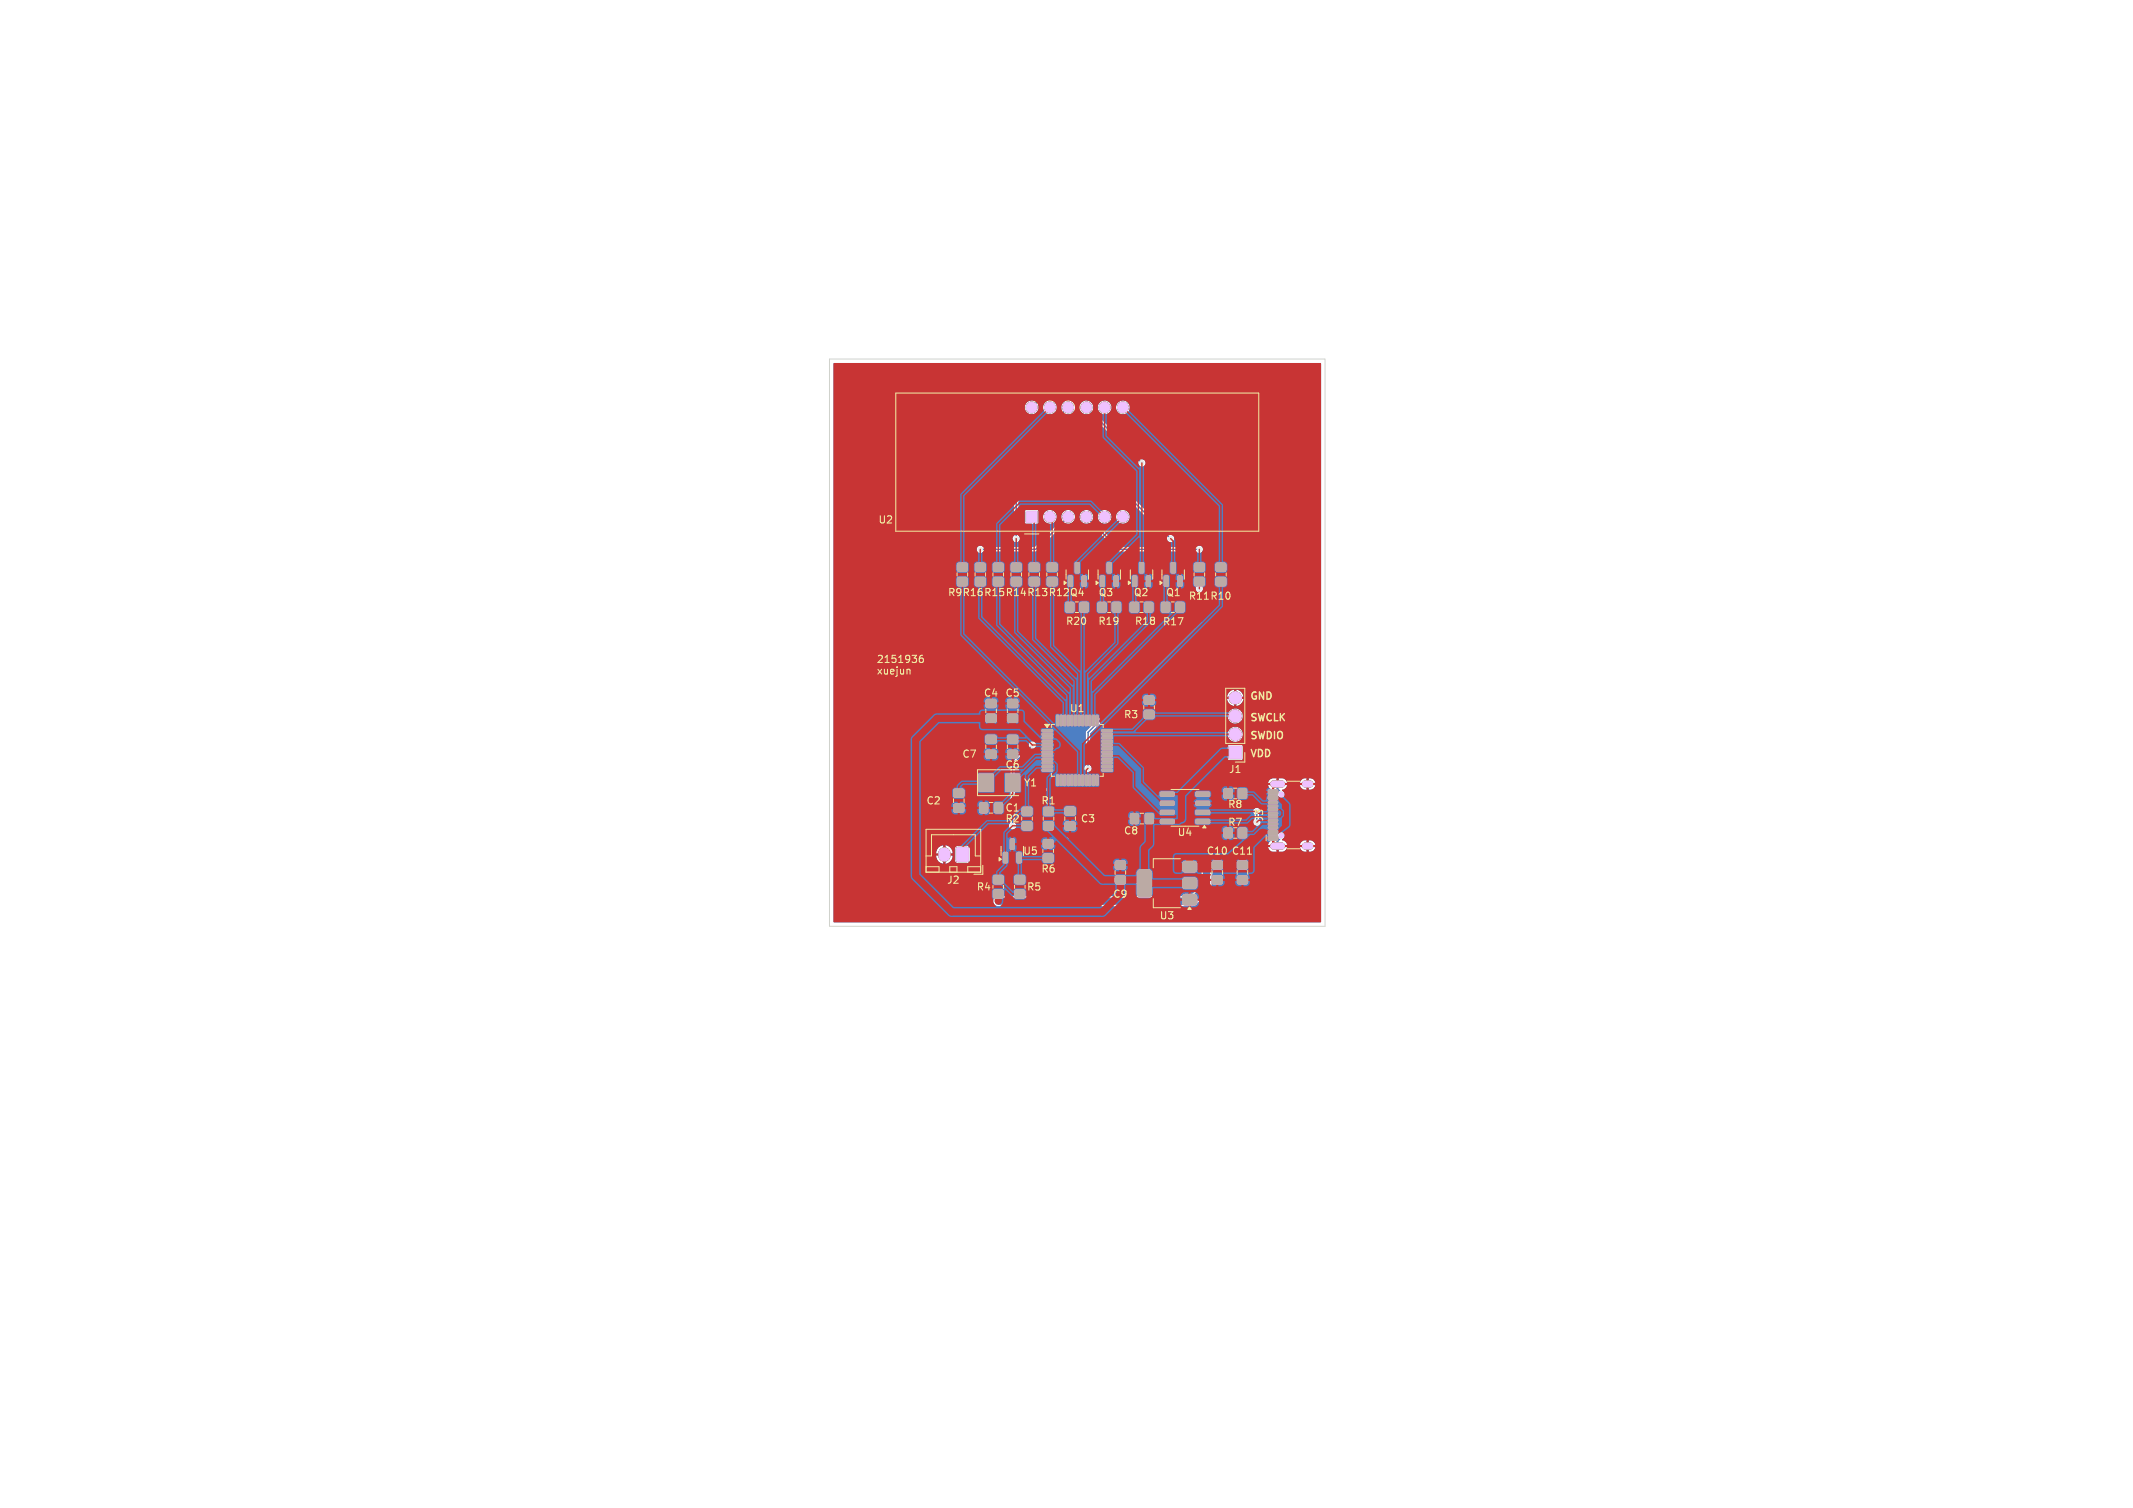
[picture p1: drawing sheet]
<svg xmlns="http://www.w3.org/2000/svg" width="297mm" height="210mm" viewBox="0 0 297 210" stroke-linecap="round" stroke-linejoin="round" font-family="sans-serif">
<defs><g id="words">
<g font-size="1.4" fill="#f2eda1">
<text x="122.2" y="73.1">U2</text>
<text x="131.9" y="83.2">R9</text>
<text x="133.9" y="83.2">R16</text>
<text x="136.9" y="83.2">R15</text>
<text x="139.9" y="83.2">R14 R13 R12 Q4</text>
<text x="152.9" y="83.2">Q3</text>
<text x="157.8" y="83.2">Q2</text>
<text x="162.3" y="83.2">Q1</text>
<text x="165.4" y="83.7">R11 R10</text>
<text x="148.3" y="87.2">R20</text>
<text x="152.8" y="87.2">R19</text>
<text x="157.9" y="87.2">R18</text>
<text x="161.8" y="87.3">R17</text>
<text x="122" y="92.4">2151936</text>
<text x="122" y="94">xuejun</text>
<text x="136.9" y="97.2">C4</text>
<text x="139.9" y="97.2">C5</text>
<text x="148.9" y="99.4">U1</text>
<text x="156.4" y="100.2">R3</text>
<text x="174" y="97.5">GND</text>
<text x="174" y="100.5">SWCLK</text>
<text x="133.9" y="105.7">C7</text>
<text x="139.9" y="107.2">C6</text>
<text x="171" y="107.9">J1</text>
<text x="174" y="103">SWDIO</text>
<text x="174" y="105.5">VDD</text>
<text x="128.9" y="112.2">C2</text>
<text x="139.9" y="113.2">C1</text>
<text x="142.5" y="109.7">Y1</text>
<text x="144.9" y="112.2">R1</text>
<text x="170.9" y="112.7">R8</text>
<text x="139.9" y="114.7">R2</text>
<text x="142.4" y="119.2">U5</text>
<text x="150.4" y="114.7">C3</text>
<text x="156.4" y="116.4">C8</text>
<text x="163.9" y="116.6">U4</text>
<text x="167.9" y="119.2">C10 C11</text>
<text x="170.9" y="115.2">R7</text>
<text x="176.1" y="114.5" transform="rotate(-90 176.1 114.5)">J3</text>
<text x="131.8" y="123.3">J2</text>
<text x="135.9" y="124.2">R4</text>
<text x="142.9" y="124.2">R5</text>
<text x="144.9" y="121.7">R6</text>
<text x="154.9" y="125.2">C9</text>
<text x="161.4" y="128.2">U3</text>
</g>
</g></defs>
<g fill="#4d7fc4" stroke="#4d7fc4" stroke-width=".14">
<path d="M171.2 104h1.7v1.7h-1.7z"/>
<path d="M142.9 71.2h1.5v1.5h-1.5z"/>
<path d="M133.2 118.1l.2-.1 1.4 .1 .1 .1-.1 1.7-.2 .1-1.4-.1v-.1z"/>
<circle cx="172" cy="102.3" r=".85"/>
<circle cx="172" cy="99.7" r=".85"/>
<circle cx="172" cy="97.2" r=".85"/>
<circle cx="146.2" cy="72" r=".75"/>
<circle cx="148.7" cy="72" r=".75"/>
<circle cx="151.3" cy="72" r=".75"/>
<circle cx="153.8" cy="72" r=".75"/>
<circle cx="156.3" cy="72" r=".75"/>
<circle cx="156.3" cy="56.7" r=".75"/>
<circle cx="153.8" cy="56.7" r=".75"/>
<circle cx="151.3" cy="56.7" r=".75"/>
<circle cx="148.7" cy="56.7" r=".75"/>
<circle cx="146.2" cy="56.7" r=".75"/>
<circle cx="143.6" cy="56.7" r=".75"/>
</g>
<path d="M177.3 117.8h1.1M177.3 109.2h1.1M181.8 117.8h.6M181.8 109.2h.6M168 120.5v3l-2 2h-27" fill="none" stroke="#4d7fc4" stroke-width="1"/>
<path d="M131.5 118.8v.3" fill="none" stroke="#4d7fc4" stroke-width="1.7"/>
<g fill="#ececec" stroke="#ececec" stroke-width=".14">
<circle cx="136.5" cy="76.5" r=".3"/>
<circle cx="141.5" cy="75" r=".3"/>
<circle cx="167" cy="76.5" r=".3"/>
<circle cx="167" cy="82" r=".3"/>
<circle cx="151.5" cy="107" r=".3"/>
<circle cx="182" cy="98.5" r=".3"/>
<circle cx="162.5" cy="124.5" r=".3"/>
<circle cx="160" cy="91.5" r=".3"/>
<circle cx="152.5" cy="105.5" r=".3"/>
<circle cx="179" cy="125" r=".3"/>
<circle cx="156" cy="118.5" r=".3"/>
<circle cx="138" cy="85.5" r=".3"/>
<circle cx="120.5" cy="125.5" r=".3"/>
<circle cx="169.5" cy="110.5" r=".3"/>
<circle cx="160" cy="96" r=".3"/>
<circle cx="142" cy="111.5" r=".3"/>
<circle cx="180.5" cy="125" r=".3"/>
<circle cx="145.5" cy="124" r=".3"/>
<circle cx="181" cy="52" r=".3"/>
<circle cx="133.5" cy="114" r=".3"/>
<circle cx="166" cy="127.5" r=".3"/>
<circle cx="119" cy="55" r=".3"/>
<circle cx="145.5" cy="85.5" r=".3"/>
<circle cx="181" cy="53.5" r=".3"/>
<circle cx="181" cy="55" r=".3"/>
<circle cx="156" cy="114" r=".3"/>
<circle cx="149" cy="116.5" r=".3"/>
<circle cx="148.5" cy="104" r=".3"/>
<circle cx="136.5" cy="105" r=".3"/>
<circle cx="140.5" cy="85.5" r=".3"/>
<circle cx="180" cy="102.5" r=".3"/>
<circle cx="119" cy="52" r=".3"/>
<circle cx="160" cy="82.5" r=".3"/>
<circle cx="173" cy="124.5" r=".3"/>
<circle cx="149" cy="87.5" r=".3"/>
<circle cx="117.5" cy="125.5" r=".3"/>
<circle cx="117.5" cy="127" r=".3"/>
<circle cx="153" cy="124" r=".3"/>
<circle cx="148.5" cy="107" r=".3"/>
<circle cx="139.5" cy="104" r=".3"/>
<circle cx="182.5" cy="52" r=".3"/>
<circle cx="180" cy="100.5" r=".3"/>
<circle cx="180" cy="98.5" r=".3"/>
<circle cx="138.5" cy="116" r=".3"/>
<circle cx="119" cy="125.5" r=".3"/>
<circle cx="182" cy="125" r=".3"/>
<circle cx="149" cy="124" r=".3"/>
<circle cx="164.5" cy="82.5" r=".3"/>
<circle cx="144.5" cy="109" r=".3"/>
<circle cx="149" cy="90.5" r=".3"/>
<circle cx="139.5" cy="96" r=".3"/>
<circle cx="155.5" cy="82.5" r=".3"/>
<circle cx="144" cy="96" r=".3"/>
<circle cx="117.5" cy="53.5" r=".3"/>
<circle cx="119" cy="53.5" r=".3"/>
<circle cx="182.5" cy="53.5" r=".3"/>
<circle cx="182" cy="100.5" r=".3"/>
<circle cx="119" cy="127" r=".3"/>
<circle cx="120.5" cy="127" r=".3"/>
<circle cx="155.5" cy="96" r=".3"/>
<circle cx="135" cy="85.5" r=".3"/>
<circle cx="144" cy="117.5" r=".3"/>
<circle cx="180.5" cy="126.5" r=".3"/>
<circle cx="169.5" cy="124.5" r=".3"/>
<circle cx="182.5" cy="55" r=".3"/>
<circle cx="151.5" cy="82.5" r=".3"/>
<circle cx="182" cy="102.5" r=".3"/>
<circle cx="182" cy="126.5" r=".3"/>
<circle cx="145.4" cy="110" r=".3"/>
<circle cx="179" cy="126.5" r=".3"/>
<circle cx="169.5" cy="116" r=".3"/>
<circle cx="117.5" cy="52" r=".3"/>
<circle cx="117.5" cy="55" r=".3"/>
<circle cx="131" cy="103" r=".3"/>
<circle cx="147.5" cy="85.5" r=".3"/>
<circle cx="149" cy="120.5" r=".3"/>
<circle cx="152.5" cy="103.5" r=".3"/>
<circle cx="148.5" cy="105.5" r=".3"/>
<circle cx="143" cy="85.5" r=".3"/>
<circle cx="157" cy="87.5" r=".3"/>
<circle cx="141" cy="121" r=".3"/>
<circle cx="152.5" cy="87.5" r=".3"/>
<circle cx="152.5" cy="90.5" r=".3"/>
<circle cx="135.5" cy="112.5" r=".3"/>
<circle cx="143.8" cy="103.7" r=".3"/>
<circle cx="141" cy="115" r=".3"/>
<circle cx="139" cy="125.5" r=".3"/>
<circle cx="168" cy="120.5" r=".3"/>
<circle cx="163" cy="75" r=".3"/>
<circle cx="159" cy="64.5" r=".3"/>
</g>
<path d="M143.6 56.7l1.3-1.2h4.6l.5 .5v6l13 13M148.7 56.7l-7.2 7.3v11M151.3 56.7l7.7 7.8M148.7 72l-4.5 4.5h-7.7M151.3 72l4.5 4.5h11.2M167 82v4.5l-15.5 15.5v5M143.8 103.8l-2.8 2.7v8.5" fill="none" stroke="#4d7fc4" stroke-width=".2"/>
<path d="M116.1 50.6h67.8v77.8h-67.8v-3h22.2a.7 .7 0 0 0 .6 .8h27.2l.3-.2 2.2-2.2 .1-.2v-3.3a.7 .7 0 0 0-.8-.5 .7 .7 0 0 0-.6 .6v2.8l-1.6 1.6h-26.8l-.4 .3-.2 .3h-22.2v-6.6h14.2h.7v.3h-.7a1.14 1.14 0 0 0 1.1 1.2v-.8h.2v.8h.2a1.15 1.15 0 0 0 .8-1.2h-.6v-.3h.6l-.2-.6h.5v1.6l.2 .3 .2 .1h1.4l.2-.1 .1-.3 .1-1.6-.2-.3-.2-.1h-1.4l-.2 .1-.2 .3a.88 .88 0 0 1-.8-.3l-.5-.2v.8h-.2v-.8h-.2a1.15 1.15 0 0 0-.9 1.1h-14.2v-1.1h61v.3h-.5l.2 .4 .5 .2h.4v-.5h.3v.5l.8-.1 .3-.2 .1-.3h-.5v-.3h2.8v.3h-.5a.81 .81 0 0 0 .9 .6v-.5h.3v.5h.4l.3-.2 .3-.4h-.6v-.3h.6a.81 .81 0 0 0-1-.7v.5h-.3v-.5h-.2a.79 .79 0 0 0-.7 .7h-1.8v-.1a1.05 1.05 0 0 0-.7-.7v-.1a.49 .49 0 0 0 .2-.7 .49 .49 0 0 0-.8 .1 .49 .49 0 0 0 .4 .7l-.1 .1h-.2v.5h-.3v-.5h-.4l-.5 .2-.2 .5h-60.5v-2.7h24.4a.51 .51 0 0 0 .7 .5 .51 .51 0 0 0 .1-.9v-1.6h33.2l.2 .5v.5l-.1 .2a.51 .51 0 0 0 .1 .7 .51 .51 0 0 0 .7-.1 .51 .51 0 0 0-.1-.7v-.6a.52 .52 0 0 0 0-.9 .52 .52 0 0 0-.8 .3v.1h-33.2v-4h35.8v.3h-.5l.2 .5 .5 .2h.4v-.5h.3v.5h.2l.1 .1a.49 .49 0 0 0-.4 .7 .49 .49 0 0 0 .8 .1 .49 .49 0 0 0-.2-.8v-.1a.93 .93 0 0 0 .7-.7h-.5v-.3h2.8v.3h-.5l.2 .4 .3 .2 .4 .1v-.5h.3v.5a.81 .81 0 0 0 1-.7h-.6v-.3h.6l-.3-.4-.3-.2h-.4v.5h-.3v-.5a.81 .81 0 0 0-.9 .6h-1.8l-.2-.4-.5-.2h-.5v.5h-.3v-.5h-.6l-.4 .3-.1 .3h-35.3v-2h9.7v.1a.51 .51 0 0 0 .8 .3 .51 .51 0 0 0 0-.8v-2.7h19.1v1.8l.2 .2 1.9-.1 .1-1.9-.2-.2h-1.8l-.2 .2h-19.1v-1.6h19.1l.1 .2a1.06 1.06 0 0 0 1.6 .6 1.06 1.06 0 0 0-.1-1.8 1.06 1.06 0 0 0-1.6 1h-19.1v-.2l2.4-2.4h16.7a1.06 1.06 0 0 0 1.6 1 1.06 1.06 0 0 0 .1-1.8 1.06 1.06 0 0 0-1.6 .6l-.1 .2h-16.7l2.7-2.7h14.6v.3h-.6v.3l.4 .5 .6 .2v-.6h.3v.6a1.14 1.14 0 0 0 .9-1h-.6v-.3h.6l-.1-.4-.5-.5-.3-.1v.7h-.3v-.7a1.14 1.14 0 0 0-1 1h-14l10.3-10.3 .1-4.3a.51 .51 0 0 0 .1-.7 .51 .51 0 0 0-.8 0 .51 .51 0 0 0 .1 .7v4l-15.4 15.4-.1 4.7-.2 .5h-9.7v-.4l2.3-2.3a.52 .52 0 0 0 .7-.5 .52 .52 0 0 0-.6-.6 .52 .52 0 0 0-.5 .7l-2.5 2.6v8l-.2 .5h-24.4v-38.5h19.9a.53 .53 0 0 0 .4 .5 .53 .53 0 0 0 .5-.2h7.4l4-3.9a.97 .97 0 0 0 1.4-.9h.6v.2a1.05 1.05 0 0 0 1.4 .7l4.1 3.9h10.8a.52 .52 0 0 0 .8 0 .52 .52 0 0 0-.1-.7 .52 .52 0 0 0-.7 .1h-10.6l-3.8-3.7v-.5h.7a.96 .96 0 0 0 .9 .9 .96 .96 0 0 0 1-.9h.6v.2a.96 .96 0 0 0 1.5 .5 .96 .96 0 0 0-.1-1.6 .96 .96 0 0 0-1.4 .9h-.6l-.1-.2a.96 .96 0 0 0-1-.8 .96 .96 0 0 0-.8 1h-.7v-.2a.96 .96 0 0 0-1-.8 .96 .96 0 0 0-.9 1h-.6v-.2a.98 .98 0 0 0-1.3-.7 .98 .98 0 0 0-.6 1.4l-3.7 3.7h-7.2a.5 .5 0 0 0-.6-.2 .5 .5 0 0 0-.3 .5h-19.9v-1.5h24.9v.1a.51 .51 0 0 0 .8 .3 .51 .51 0 0 0 0-.8v-3.4h.9v1.5l.1 .2h1.7l.1-.2v-.7h.6a.96 .96 0 0 0 1.4 .8 .96 .96 0 0 0 .2-1.6 .96 .96 0 0 0-1.5 .6l-.1 .2h-.6v-.8l-.2-.2h-1.5l-.2 .2h-.9v-7.1l6.6-6.5a1.15 1.15 0 0 0 1.2-.4l.2 5 12.7 12.7a.52 .52 0 0 0 .5 .6 .52 .52 0 0 0 .5-.6 .52 .52 0 0 0-.6-.4l-12.6-12.6v-4.6h.2a1.11 1.11 0 0 0 1.2 .3l6.8 6.8a.52 .52 0 0 0 .5 .6 .52 .52 0 0 0 .5-.6 .52 .52 0 0 0-.6-.5l-6.8-6.7 .1-.5h.7v.2a.96 .96 0 0 0 1 .8 .96 .96 0 0 0 .9-1h.6v.2a.96 .96 0 0 0 1.5 .6 .96 .96 0 0 0-.1-1.6 .96 .96 0 0 0-1.4 .8h-.6l-.1-.1a.96 .96 0 0 0-1-.8 .96 .96 0 0 0-.8 .9h-.7v-.1a.98 .98 0 0 0-.8-.8 .98 .98 0 0 0-1 .4h-.1l-.1-.4-.7-.6h-4.7l-.7 .6a.97 .97 0 0 0-1.4 1 .97 .97 0 0 0 1.6 .6 1.22 1.22 0 0 0 .3-1.1l.4-.5 .7 .1a.98 .98 0 0 0-.1 1.6 .98 .98 0 0 0 1.5-.6 1.33 1.33 0 0 0-.4-1l1.4-.1 .1 .1a1.15 1.15 0 0 0-.4 1.3l-6.6 6.7v10.6l-.2 .5h-24.9z" fill="#4d7fc4"/>
<g fill="#9afff8" stroke="#9afff8" stroke-width=".14">
<path d="M171.2 104h1.7v1.7h-1.7z"/>
<path d="M142.9 71.2h1.5v1.5h-1.5z"/>
<path d="M133.2 118.1l.2-.1 1.4 .1 .1 .1-.1 1.7-.2 .1-1.4-.1v-.1z"/>
<circle cx="172" cy="102.3" r=".85"/>
<circle cx="172" cy="99.7" r=".85"/>
<circle cx="172" cy="97.2" r=".85"/>
<circle cx="146.2" cy="72" r=".75"/>
<circle cx="148.7" cy="72" r=".75"/>
<circle cx="151.3" cy="72" r=".75"/>
<circle cx="153.8" cy="72" r=".75"/>
<circle cx="156.3" cy="72" r=".75"/>
<circle cx="156.3" cy="56.7" r=".75"/>
<circle cx="153.8" cy="56.7" r=".75"/>
<circle cx="151.3" cy="56.7" r=".75"/>
<circle cx="148.7" cy="56.7" r=".75"/>
<circle cx="146.2" cy="56.7" r=".75"/>
<circle cx="143.6" cy="56.7" r=".75"/>
<circle cx="178.4" cy="116.4" r=".33"/>
<circle cx="178.4" cy="110.6" r=".33"/>
</g>
<path d="M177.3 117.8h1.1M177.3 109.2h1.1M181.8 117.8h.6M181.8 109.2h.6" fill="none" stroke="#9afff8" stroke-width="1"/>
<path d="M131.5 118.8v.3" fill="none" stroke="#9afff8" stroke-width="1.7"/>
<g fill="#c83434" stroke="#c83434" stroke-width=".14">
<path d="M140.3 102.4h.2h1.2v.2v.9h-.2h-1.2v-.2z"/>
<path d="M140.3 104.5l.2-.1 1.2 .1v.2v.9h-.2h-1.2v-.2z"/>
<path d="M145.3 119l.2-.1 1.1 .1v.1v.9l-.2 .1-1.1-.1-.1-.2z"/>
<path d="M145.3 117l.2-.1 1.1 .1v.1v.9l-.2 .1-1.1-.1-.1-.2z"/>
<path d="M168.8 119.9h.2h1.2v.2v.9l-.2 .1-1.2-.1v-.2z"/>
<path d="M168.8 122l.2-.1 1.2 .1v.2v.9h-.2h-1.2v-.2z"/>
<path d="M137.3 99.5l.2-.1 1.2 .1v.2v.9h-.2h-1.2v-.2z"/>
<path d="M137.3 97.4h.2h1.2v.2v.9h-.2h-1.2v-.2z"/>
<path d="M171.2 104h1.7v1.7h-1.7z"/>
<path d="M153.2 80.2h.4l.2 .1v1.2l-.1 .2-.5-.1z"/>
<path d="M155.1 80.2h.5l.1 .1v1.2l-.1 .2-.5-.1z"/>
<path d="M154.2 78.4l.4-.1 .1 .1 .1 1.3-.1 .1-.5-.1z"/>
<path d="M157.7 80.2h.5l.1 .1v1.2l-.1 .2-.5-.1z"/>
<path d="M159.6 80.2h.4l.2 .1v1.2l-.1 .2-.5-.1z"/>
<path d="M158.7 78.4l.4-.1 .1 .1 .1 1.3-.1 .1-.5-.1z"/>
<path d="M155.3 122l.2-.1 1.2 .1v.2v.9h-.2h-1.2v-.2z"/>
<path d="M155.3 119.9h.2h1.2v.2v.9l-.2 .1-1.2-.1v-.2z"/>
<path d="M138.4 80.5l.1-.1 1.1 .1 .1 .2-.1 .8-.1 .1-1.1-.1-.1-.1z"/>
<path d="M138.4 78.5l.1-.1 1.1 .1 .1 .2-.1 .8-.1 .1-1.1-.1-.1-.1z"/>
<path d="M163.8 83.9h.1h.9l.1 .2-.1 1.1-.2 .1-.8-.1-.1-.2z"/>
<path d="M161.8 83.9h.1h.9l.1 .2-.1 1.1-.2 .1-.8-.1-.1-.2z"/>
<path d="M142.9 71.2h1.5v1.5h-1.5z"/>
<path d="M141.4 124l.1-.1 1.1 .1 .1 .2-.1 .8-.1 .1-1.1-.1-.1-.2z"/>
<path d="M141.4 122l.1-.1 1.1 .1 .1 .2-.1 .8-.1 .1-1.1-.1-.1-.2z"/>
<path d="M145.9 80.5l.1-.1 1.1 .1 .1 .2-.1 .8-.2 .1-1-.1-.1-.1z"/>
<path d="M145.9 78.5l.1-.1 1.1 .1 .1 .2-.1 .8-.2 .1-1-.1-.1-.1z"/>
<path d="M150.4 83.9h.2h.9l.1 .2-.1 1.1-.2 .1-.9-.1-.1-.2z"/>
<path d="M148.4 83.9h.2h.9l.1 .2-.1 1.1-.2 .1-.9-.1-.1-.2z"/>
<path d="M172.3 119.9h.2h1.2v.2v.9l-.2 .1-1.2-.1v-.2z"/>
<path d="M172.3 122l.2-.1 1.2 .1v.2v.9h-.2h-1.2v-.2z"/>
<path d="M159.4 83.9h.2h.9l.1 .2-.1 1.1-.2 .1-.9-.1-.1-.2z"/>
<path d="M157.4 83.9h.2h.9l.1 .2-.1 1.1-.2 .1-.9-.1-.1-.2z"/>
<path d="M133.4 80.5l.1-.1 1.1 .1 .1 .2-.1 .8-.1 .1-1.1-.1-.1-.1z"/>
<path d="M133.4 78.5l.1-.1 1.1 .1 .1 .2-.1 .8-.1 .1-1.1-.1-.1-.1z"/>
<path d="M145.4 114.5l.1-.1 1.1 .1 .1 .2-.1 .8-.1 .1-1.1-.1-.1-.1z"/>
<path d="M145.4 112.5l.1-.1 1.1 .1 .1 .2-.1 .8-.1 .1-1.1-.1-.1-.1z"/>
<path d="M172.5 115.4l.1-.1 .9 .1 .1 .1-.1 1.1-.2 .1-.8-.1-.1-.1z"/>
<path d="M170.5 115.4l.1-.1 .9 .1 .1 .1-.1 1.1-.2 .1-.8-.1-.1-.1z"/>
<path d="M166.5 114.1h1.9v.5l-.1 .1h-1.7l-.1-.1z"/>
<path d="M166.5 112.9l1.9-.1v.5l-.1 .1h-1.7l-.1-.1z"/>
<path d="M166.5 111.6h1.9v.5l-.1 .1h-1.7l-.1-.2z"/>
<path d="M166.5 110.3h1.9v.5l-.1 .1h-1.7l-.1-.2z"/>
<path d="M161.6 110.3h1.8l.1 .5-.2 .1h-1.7v-.2z"/>
<path d="M161.6 111.6h1.8l.1 .5-.2 .1h-1.7v-.2z"/>
<path d="M161.6 112.9l1.8-.1 .1 .5-.2 .1h-1.7v-.1z"/>
<path d="M161.6 114.1h1.8l.1 .5-.2 .1h-1.7v-.1z"/>
<path d="M137.3 102.4h.2h1.2v.2v.9h-.2h-1.2v-.2z"/>
<path d="M137.3 104.5l.2-.1 1.2 .1v.2v.9h-.2h-1.2v-.2z"/>
<path d="M162.1 80.2h.5l.1 .1v1.2l-.1 .2-.5-.1z"/>
<path d="M164 80.2h.5l.1 .1v1.2l-.1 .2-.5-.1z"/>
<path d="M163.1 78.4l.4-.1 .1 .1v1.3v.1l-.5-.1z"/>
<path d="M176.6 116.4h1.2l.1 .5-.1 .1h-1.1l-.1-.2z"/>
<path d="M176.6 115.6h1.2l.1 .5-.1 .1h-1.1l-.1-.1z"/>
<path d="M176.6 114.6h1.2l.1 .2-.1 .1h-1.1z"/>
<path d="M176.6 113.6h1.2l.1 .2-.1 .1h-1.1z"/>
<path d="M176.6 113.1h1.2l.1 .2-.1 .1h-1.1z"/>
<path d="M176.6 112.1h1.2l.1 .2-.1 .1h-1.1z"/>
<path d="M176.6 110.8h1.2l.1 .5-.1 .1h-1.1l-.1-.2z"/>
<path d="M176.6 110h1.2l.1 .5-.1 .1h-1.1l-.1-.1z"/>
<path d="M176.6 111.6h1.2l.1 .2-.1 .1h-1.1z"/>
<path d="M176.6 112.6h1.2l.1 .2-.1 .1h-1.1z"/>
<path d="M176.6 114.1h1.2l.1 .2-.1 .1h-1.1z"/>
<path d="M176.6 115.1h1.2l.1 .2-.1 .1h-1.1z"/>
<path d="M164.8 124.6l.2-.1 1.5 .1 .1 .3v1l-.3 .2-1.5-.1-.2-.3 .1-.9z"/>
<path d="M164.8 122.3l.2-.1 1.5 .1 .1 .3v1l-.3 .2-1.5-.1-.2-.3 .1-.9z"/>
<path d="M158.5 121.2l.2-.1h1.2l.2 .1 .2 .2v3l-.2 .4-1.4 .1-.3-.3-.1-3z"/>
<path d="M164.8 120l.2-.1 1.5 .1 .1 .3v1l-.3 .2-1.5-.1-.2-.3 .1-.9z"/>
<path d="M140.9 80.5l.2-.1 1 .1 .1 .2-.1 .8-.2 .1-1-.1-.1-.1z"/>
<path d="M140.9 78.5l.2-.1 1 .1 .1 .2-.1 .8-.2 .1-1-.1-.1-.1z"/>
<path d="M143.4 80.5l.1-.1 1.1 .1 .1 .2-.1 .8-.1 .1-1.1-.1-.1-.1z"/>
<path d="M143.4 78.5l.1-.1 1.1 .1 .1 .2-.1 .8-.1 .1-1.1-.1-.1-.1z"/>
<path d="M172.5 109.9l.1-.1 .9 .1 .1 .2-.1 1-.2 .1-.8-.1-.1-.1z"/>
<path d="M170.5 109.9l.1-.1 .9 .1 .1 .2-.1 1-.2 .1-.8-.1-.1-.1z"/>
<path d="M138.5 111.8h.2h.9v.2v1.2h-.2h-.9v-.2z"/>
<path d="M136.4 111.8h.2h.9v.2v1.2h-.2h-.9v-.2z"/>
<path d="M133.2 118.1l.2-.1 1.4 .1 .1 .1-.1 1.7-.2 .1-1.4-.1v-.1z"/>
<path d="M148.3 112.4h.2h1.2v.2v.9h-.2h-1.2v-.2z"/>
<path d="M148.3 114.5h.2h1.2v.2v.9h-.2h-1.2v-.2z"/>
<path d="M138.4 124l.1-.1 1.1 .1 .1 .2-.1 .8-.1 .1-1.1-.1-.1-.2z"/>
<path d="M138.4 122l.1-.1 1.1 .1 .1 .2-.1 .8-.1 .1-1.1-.1-.1-.2z"/>
<path d="M135.9 80.5l.2-.1 1 .1 .1 .2-.1 .8-.2 .1-1-.1-.1-.1z"/>
<path d="M135.9 78.5l.2-.1 1 .1 .1 .2-.1 .8-.2 .1-1-.1-.1-.1z"/>
<path d="M169.4 80.5l.2-.1 1 .1 .1 .2-.1 .8-.2 .1-1-.1-.1-.1z"/>
<path d="M169.4 78.5l.2-.1 1 .1 .1 .2-.1 .8-.2 .1-1-.1-.1-.1z"/>
<path d="M159.4 99l.2-.1 1 .1 .1 .1-.1 .9-.1 .1-1.1-.1-.1-.2z"/>
<path d="M159.4 97l.2-.1 1 .1 .1 .1-.1 .9-.1 .1-1.1-.1-.1-.2z"/>
<path d="M145.1 101.6h1.4l.1 .2-.1 .1h-1.3z"/>
<path d="M145.1 102.1h1.4l.1 .2-.1 .1h-1.3z"/>
<path d="M145.1 102.6h1.4l.1 .2-.1 .1h-1.3z"/>
<path d="M145.1 103.1h1.4l.1 .2-.1 .1h-1.3z"/>
<path d="M145.1 103.6h1.4l.1 .2-.1 .1h-1.3z"/>
<path d="M145.1 104.1h1.4l.1 .2-.1 .1h-1.3z"/>
<path d="M145.1 104.6h1.4l.1 .2-.1 .1h-1.3z"/>
<path d="M145.1 105.1h1.4l.1 .2-.1 .1h-1.3z"/>
<path d="M145.1 105.6h1.4l.1 .2-.1 .1h-1.3z"/>
<path d="M145.1 106.1h1.4l.1 .2-.1 .1h-1.3z"/>
<path d="M145.1 106.6h1.4l.1 .2-.1 .1h-1.3z"/>
<path d="M145.1 107.1h1.4l.1 .2-.1 .1h-1.3z"/>
<path d="M147.1 107.9l.3 .1v1.3l-.1 .1-.2-.1z"/>
<path d="M147.6 107.9l.3 .1v1.3l-.1 .1-.2-.1z"/>
<path d="M148.1 107.9l.3 .1v1.3l-.1 .1-.2-.1z"/>
<path d="M148.6 107.9l.3 .1v1.3l-.1 .1-.2-.1z"/>
<path d="M149.1 107.9l.3 .1v1.3l-.1 .1-.2-.1z"/>
<path d="M149.6 107.9l.3 .1v1.3l-.1 .1-.2-.1z"/>
<path d="M150.1 107.9l.3 .1v1.3l-.1 .1-.2-.1z"/>
<path d="M150.6 107.9l.3 .1v1.3l-.1 .1-.2-.1z"/>
<path d="M151.1 107.9l.3 .1v1.3l-.1 .1-.2-.1z"/>
<path d="M151.6 107.9l.3 .1v1.3l-.1 .1-.2-.1z"/>
<path d="M152.1 107.9l.3 .1v1.3l-.1 .1-.2-.1z"/>
<path d="M152.6 107.9l.3 .1v1.3l-.1 .1-.2-.1z"/>
<path d="M153.4 107.1h1.4l.1 .2-.1 .1h-1.3z"/>
<path d="M153.4 106.6h1.4l.1 .2-.1 .1h-1.3z"/>
<path d="M153.4 106.1h1.4l.1 .2-.1 .1h-1.3z"/>
<path d="M153.4 105.6h1.4l.1 .2-.1 .1h-1.3z"/>
<path d="M153.4 105.1h1.4l.1 .2-.1 .1h-1.3z"/>
<path d="M153.4 104.6h1.4l.1 .2-.1 .1h-1.3z"/>
<path d="M153.4 104.1h1.4l.1 .2-.1 .1h-1.3z"/>
<path d="M153.4 103.6h1.4l.1 .2-.1 .1h-1.3z"/>
<path d="M153.4 103.1h1.4l.1 .2-.1 .1h-1.3z"/>
<path d="M153.4 102.6h1.4l.1 .2-.1 .1h-1.3z"/>
<path d="M153.4 102.1h1.4l.1 .2-.1 .1h-1.3z"/>
<path d="M153.4 101.6h1.4l.1 .2-.1 .1h-1.3z"/>
<path d="M152.6 99.6l.3 .1v1.3l-.1 .1-.2-.1z"/>
<path d="M152.1 99.6l.3 .1v1.3l-.1 .1-.2-.1z"/>
<path d="M151.6 99.6l.3 .1v1.3l-.1 .1-.2-.1z"/>
<path d="M151.1 99.6l.3 .1v1.3l-.1 .1-.2-.1z"/>
<path d="M150.6 99.6l.3 .1v1.3l-.1 .1-.2-.1z"/>
<path d="M150.1 99.6l.3 .1v1.3l-.1 .1-.2-.1z"/>
<path d="M149.6 99.6l.3 .1v1.3l-.1 .1-.2-.1z"/>
<path d="M149.1 99.6l.3 .1v1.3l-.1 .1-.2-.1z"/>
<path d="M148.6 99.6l.3 .1v1.3l-.1 .1-.2-.1z"/>
<path d="M148.1 99.6l.3 .1v1.3l-.1 .1-.2-.1z"/>
<path d="M147.6 99.6l.3 .1v1.3l-.1 .1-.2-.1z"/>
<path d="M147.1 99.6l.3 .1v1.3l-.1 .1-.2-.1z"/>
<path d="M142.4 114.5l.1-.1 1.1 .1 .1 .2-.1 .8-.1 .1-1.1-.1-.1-.1z"/>
<path d="M142.4 112.5l.1-.1 1.1 .1 .1 .2-.1 .8-.1 .1-1.1-.1-.1-.1z"/>
<path d="M166.4 80.5l.2-.1 1 .1 .1 .2-.1 .8-.1 .1-1.1-.1-.1-.1z"/>
<path d="M166.4 78.5l.2-.1 1 .1 .1 .2-.1 .8-.1 .1-1.1-.1-.1-.1z"/>
<path d="M159.5 113.3h.2h.9v.2v1.2h-.2h-.9v-.2z"/>
<path d="M157.4 113.3h.2h.9l.1 .2-.1 1.2h-.2h-.9v-.2z"/>
<path d="M154.9 83.9h.2h.9v.2v1.1l-.2 .1-.9-.1v-.2z"/>
<path d="M152.9 83.9h.2h.9v.2v1.1l-.2 .1-.9-.1v-.2z"/>
<path d="M139.7 118.7h.5l.1 .1v1.2l-.1 .2-.5-.1z"/>
<path d="M141.6 118.7h.5l.1 .1v1.2l-.1 .2-.5-.1z"/>
<path d="M140.7 116.9l.4-.1 .1 .1v1.2v.2l-.5-.1z"/>
<path d="M148.8 80.2h.4l.1 .1v1.2v.2l-.5-.1z"/>
<path d="M150.7 80.2h.4l.1 .1v1.2v.2l-.5-.1z"/>
<path d="M149.7 78.4l.5-.1 .1 .1v1.3l-.1 .1-.5-.1z"/>
<path d="M132.8 109.9h.2h1.2v.2v.9l-.2 .1-1.2-.1v-.2z"/>
<path d="M132.8 112h.2h1.2v.2v.9h-.2h-1.2v-.2z"/>
<path d="M140.3 99.5l.2-.1 1.2 .1v.2v.9h-.2h-1.2v-.2z"/>
<path d="M140.3 97.4h.2h1.2v.2v.9h-.2h-1.2v-.2z"/>
<path d="M136.3 107.8h2v2.4h-2z"/>
<path d="M140 107.8h2v2.4h-2z"/>
<circle cx="172" cy="102.3" r=".85"/>
<circle cx="172" cy="99.7" r=".85"/>
<circle cx="172" cy="97.2" r=".85"/>
<circle cx="146.2" cy="72" r=".75"/>
<circle cx="148.7" cy="72" r=".75"/>
<circle cx="151.3" cy="72" r=".75"/>
<circle cx="153.8" cy="72" r=".75"/>
<circle cx="156.3" cy="72" r=".75"/>
<circle cx="156.3" cy="56.7" r=".75"/>
<circle cx="153.8" cy="56.7" r=".75"/>
<circle cx="151.3" cy="56.7" r=".75"/>
<circle cx="148.7" cy="56.7" r=".75"/>
<circle cx="146.2" cy="56.7" r=".75"/>
<circle cx="143.6" cy="56.7" r=".75"/>
</g>
<path d="M141 100h-10.5l-3 3v19l5 5h21l2.5-2.5v-2M146 115l7.5 7.5h5M160 114v3.5l-.7 .6v4.9h6.3M172 104.8h-1.7l-5.8 5.8v3.4M175.9 115.9l-2.9 2.9v1.7h-5M177.3 117.8h1.1M177.3 109.2h1.1M181.8 117.8h.6M181.8 109.2h.6M139 124.5v1M165.9 120.5h2.1" fill="none" stroke="#c83434" stroke-width="1"/>
<path d="M131.5 118.8v.3" fill="none" stroke="#c83434" stroke-width="1.7"/>
<g fill="#ececec" stroke="#ececec" stroke-width=".14">
<circle cx="136.5" cy="76.5" r=".3"/>
<circle cx="141.5" cy="75" r=".3"/>
<circle cx="167" cy="76.5" r=".3"/>
<circle cx="167" cy="82" r=".3"/>
<circle cx="151.5" cy="107" r=".3"/>
<circle cx="182" cy="98.5" r=".3"/>
<circle cx="162.5" cy="124.5" r=".3"/>
<circle cx="160" cy="91.5" r=".3"/>
<circle cx="152.5" cy="105.5" r=".3"/>
<circle cx="179" cy="125" r=".3"/>
<circle cx="156" cy="118.5" r=".3"/>
<circle cx="138" cy="85.5" r=".3"/>
<circle cx="120.5" cy="125.5" r=".3"/>
<circle cx="169.5" cy="110.5" r=".3"/>
<circle cx="160" cy="96" r=".3"/>
<circle cx="142" cy="111.5" r=".3"/>
<circle cx="180.5" cy="125" r=".3"/>
<circle cx="145.5" cy="124" r=".3"/>
<circle cx="181" cy="52" r=".3"/>
<circle cx="133.5" cy="114" r=".3"/>
<circle cx="166" cy="127.5" r=".3"/>
<circle cx="119" cy="55" r=".3"/>
<circle cx="145.5" cy="85.5" r=".3"/>
<circle cx="181" cy="53.5" r=".3"/>
<circle cx="181" cy="55" r=".3"/>
<circle cx="156" cy="114" r=".3"/>
<circle cx="149" cy="116.5" r=".3"/>
<circle cx="148.5" cy="104" r=".3"/>
<circle cx="136.5" cy="105" r=".3"/>
<circle cx="140.5" cy="85.5" r=".3"/>
<circle cx="180" cy="102.5" r=".3"/>
<circle cx="119" cy="52" r=".3"/>
<circle cx="160" cy="82.5" r=".3"/>
<circle cx="173" cy="124.5" r=".3"/>
<circle cx="149" cy="87.5" r=".3"/>
<circle cx="117.5" cy="125.5" r=".3"/>
<circle cx="117.5" cy="127" r=".3"/>
<circle cx="153" cy="124" r=".3"/>
<circle cx="148.5" cy="107" r=".3"/>
<circle cx="139.5" cy="104" r=".3"/>
<circle cx="182.5" cy="52" r=".3"/>
<circle cx="180" cy="100.5" r=".3"/>
<circle cx="180" cy="98.5" r=".3"/>
<circle cx="138.5" cy="116" r=".3"/>
<circle cx="119" cy="125.5" r=".3"/>
<circle cx="182" cy="125" r=".3"/>
<circle cx="149" cy="124" r=".3"/>
<circle cx="164.5" cy="82.5" r=".3"/>
<circle cx="144.5" cy="109" r=".3"/>
<circle cx="149" cy="90.5" r=".3"/>
<circle cx="139.5" cy="96" r=".3"/>
<circle cx="155.5" cy="82.5" r=".3"/>
<circle cx="144" cy="96" r=".3"/>
<circle cx="117.5" cy="53.5" r=".3"/>
<circle cx="119" cy="53.5" r=".3"/>
<circle cx="182.5" cy="53.5" r=".3"/>
<circle cx="182" cy="100.5" r=".3"/>
<circle cx="119" cy="127" r=".3"/>
<circle cx="120.5" cy="127" r=".3"/>
<circle cx="155.5" cy="96" r=".3"/>
<circle cx="135" cy="85.5" r=".3"/>
<circle cx="144" cy="117.5" r=".3"/>
<circle cx="180.5" cy="126.5" r=".3"/>
<circle cx="169.5" cy="124.5" r=".3"/>
<circle cx="182.5" cy="55" r=".3"/>
<circle cx="151.5" cy="82.5" r=".3"/>
<circle cx="182" cy="102.5" r=".3"/>
<circle cx="182" cy="126.5" r=".3"/>
<circle cx="145.4" cy="110" r=".3"/>
<circle cx="179" cy="126.5" r=".3"/>
<circle cx="169.5" cy="116" r=".3"/>
<circle cx="117.5" cy="52" r=".3"/>
<circle cx="117.5" cy="55" r=".3"/>
<circle cx="131" cy="103" r=".3"/>
<circle cx="147.5" cy="85.5" r=".3"/>
<circle cx="149" cy="120.5" r=".3"/>
<circle cx="152.5" cy="103.5" r=".3"/>
<circle cx="148.5" cy="105.5" r=".3"/>
<circle cx="143" cy="85.5" r=".3"/>
<circle cx="157" cy="87.5" r=".3"/>
<circle cx="141" cy="121" r=".3"/>
<circle cx="152.5" cy="87.5" r=".3"/>
<circle cx="152.5" cy="90.5" r=".3"/>
<circle cx="135.5" cy="112.5" r=".3"/>
<circle cx="143.8" cy="103.7" r=".3"/>
<circle cx="141" cy="115" r=".3"/>
<circle cx="139" cy="125.5" r=".3"/>
<circle cx="168" cy="120.5" r=".3"/>
<circle cx="163" cy="75" r=".3"/>
<circle cx="159" cy="64.5" r=".3"/>
</g>
<g fill="none" stroke="#c83434" stroke-width=".2">
<path d="M146.2 56.7l-12.2 12.2v10.1M153.8 56.7v4.1l4.7 4.7v9l-4 4.1v.5M156.3 56.7l13.7 13.7v8.6M136.5 76.5v2.5M141.5 75v4M143.6 72l.4 .3v6.7M146.2 72l.3 .3v6.7M148.7 72l.3 .2M153.8 72l-2-2h-9.8l-3 3v6M156.3 72l-6.3 6.3v.8M158.9 78.6v.5M159 64.5l-.1 14.6"/>
<path d="M163 75l.3 .4v3.7M167 76.5v2.5M134 81v7.4l16.2 16.2v4.1M136.5 81v5l11.7 11.8v2.5M139 81v6l9.8 9.8v3.5M141.5 81v7l7.7 7.8v4.5M144 81v8l5.8 5.7v5.6M146.5 81v9l3.7 3.7v6.6M149 80.9l-.1 .1v3.6M150.9 84.6l-.1 .2v15.5M153.5 80.9v3.7M155.5 84.6v4.9l-4.3 4.2v6.6"/>
<path d="M158 80.9l-.1 3.7M159.9 84.6v2l-8.1 8.1v5.6M162.4 80.9l-.1 .1v3.6M164.3 84.6l-12.1 12v3.7M167 81v1M170 81v3.4l-19.2 19.2v5.1M172 99.7l-.2-.2h-11.8l-2.2 2.3h-3.6M138 103h5l.8 .8h2M141.5 100l3.3 3.2h.2M141.9 119.4l.1 .1v3M142 119.5h3.9M143 115h-2l-1 1v4.5l-1 1v1l2 2h1"/>
<path d="M145.8 106.2h1l.2 .3v.9l-1 1v4.6h3M145.8 106.8h-1.6l-1.2 1.2v5h-1l-1.5 1.5h-3l-3.5 3.5v1M145.8 104.8h-4.5l-.3 .2h-3M145.8 105.2h-1.6l-1.8 1.8h-3.1l-2 2h-3.3l-.5 .5v1M145.8 105.8h-1.6l-3.2 3.2v1.5l-2 2M151.5 107l-.3 .2v1.5M154.2 103.8h1.5l3.3 3.2v2l2.9 2.9h.5M154.2 105.2h1.5l2.3 2.3v2.1l3.6 3.5h.8M154.2 102.2l17.8 .1M160 114l.4 .4M173 110.5h1.5l1.2 1.3h1.6M175 113h-7.2l-.2 .1"/>
<path d="M175.3 114.2h2M175.3 113.2h2M177.3 114.8h-1.6l-1.2 1.2h-1.5M177.3 112.8h.9l.3 .2v.5l-.2 .3h-4l-.7 .6h-6M177.9 117.8h.1M177.9 109.2l-.6 .6v.5h-1l-.3-.3M158.5 122.5l.5 .5h.3M165.9 120.5l-.3 .2M168 120.5h.1"/>
</g>
<path d="M141 100h.5M145 103.2h.8M162.4 110.6h2.1M177 116.8l.3-.1v.5l.6 .6M179 112.2v2.6" fill="none" stroke="#c83434" stroke-width=".3"/>
<path d="M145.8 103.2h1l.2 .3v.5l-.2 .2h-1M177.3 111.1h.6l1.1 1.1M179 114.8l-1.1 1.1h-.6" fill="none" stroke="#c83434" stroke-width=".25"/>
<path d="M164.5 114l-.4 .4h-3.7" fill="none" stroke="#c83434" stroke-width=".6"/>
<path d="M175.9 115.9h1.4" fill="none" stroke="#c83434" stroke-width=".5"/>
<g fill="#c83434">
<path d="M163.6 119.1l.2-.1h7.2l2.4-2.1 .3-.1 .4-.5 .6-.1 .8-.7 2.6 .1v-.2l.4-.4v-1l.3-.5v-.5l-.3-.4v-.6l-.4-.4v-.2h-1.4a.24 .24 0 0 1-.2-.3 .24 .24 0 0 1 .2-.2l.4-.1h.9a.6 .6 0 0 0 .6 .3l.9 .9v3l-1.6 1.2h-1l-.4-.2-.1 .1a3.5 3.5 0 0 0-1.8 1.3l-.1 .1v3.7l-.1 .2-.2 .1h-7.3l-.1-.1v-.2h-2.3v.2l-.1 .1h-.7l-.2-.2v-.3h5.1l.4 .2v-.2h1v.2h.2l.2-.2h1.7l.4 .2v-.2h1v.2l.4-.2h-10.4v-.8h1.7v-.4h1v.4h.6l-.1-.2h2.3v-.3h1v.3h2.5v-.3h1v.3h.4l-.4-.3h-1.1l-.3 .3h-1.7l-.4-.3h-1.1l-.3 .3h-1.9l-.4-.2h-1.3l-.4 .1-.1 .3h-1z"/>
<path d="M136.6 99.1l.2-.1h5.5l.2 .3v1.2l2.4 2.4v.2h1.9l.2-.1 .5 .5v.4l-.2 .2-.5 .1-.1-.2 .1-.6h-2.7l-.4-.2-1.7-1.7h-5.3l-.2-.3v-.7h.6l.4 .3v-.3h1v.3h.2l.2-.3h1.2l.4 .3v-.3h1v.3l.4-.3h-5.4v-1h1v-.2h1v.2h2v-.2h1v.2h.4l-.4-.2h-1.1l-.3 .2h-1.2l-.3-.2h-1.1l-.4 .2h-.6z"/>
<path d="M130.7 100.8l5.5-.1 .1 .1 .1 .6 .4 .3h5.1l.8 .8v.2l-.7-.1-.2-.3-.3-.1h-1.1l-.2 .1-.2 .4-1-.1-.2-.3-.2-.1h-1.2l-.2 .1-.1 .2v1l.3 .2 1.1 .1 .3-.2 .2-.3h1l.2 .3 .2 .1 1.1 .1 .3-.2 .2-.3h.8l.4 .4a.53 .53 0 0 0 .4 .5 .53 .53 0 0 0 .6-.1h.7v.3l-.1 .2h2.1l.2-.2 .5-.3 .1-.3-.1-.4-.5-.6a.31 .31 0 0 1-.3-.1 .31 .31 0 0 1 0-.3l-.1-.4 .1-.3h.1l3 3v3h-2.7l.1-1.2-.5-.6-.1-.4 .2-.6h-2.8l-1.8 1.8h-3l-1.1 .9h-2l-.1 .2-.1 .9h-2.1l-.6 .6-.1 .3a.62 .62 0 0 0-.6 .5v.8l.1 .2 .2 .1 1.1 .1 .3-.2 .1-.2v-.9a.5 .5 0 0 0-.5-.3v-.2l.3-.2h1.8l.1 .1v.9l.1 .1h2.2l.1-.2v-2l.9-.9h2.6l.1 .1-.2 .2h-1.9l-.2 .1v2.6l.2 .1h.5l.1 .1-1 1.1h-1l-.2 .1-.2 .3 .1 1.1 .1 .2 .2 .1h.9l.2-.1 .1-.2v-1l1.4-1.4 .1-.3h.7l.2-.1v-2l.4-.4 .1 .1v4.2a.7 .7 0 0 0-.7 .5l-.2 .1-1.5 1.4-3 .1-3.5 3.5h-.5l-.3 .2-.1 1.8 .2 .3 .2 .1h1.5l.2-.4 .1-1.6-.4-.5 2.9-2.9h2.9v.3l-.8 .9v2.5l-.2 .3v1.3l.1 .3-.8 .9-.2 .4a.47 .47 0 0 0-.5 .4v.8l.1 .3 .3 .1h.8l.3 .3-.1 .1h-1l-.3 .1-.1 .3v.8l.2 .3a.97 .97 0 0 0 .3 .9l.1 .1-.1 .1h-5.8l-4.6-4.6v-2.9h2.8v.3h-.7a1.14 1.14 0 0 0 1.1 1.2v-.8h.2v.8h.2a1.15 1.15 0 0 0 .8-1.2h-.6v-.3h.6a1.15 1.15 0 0 0-1-1.1v.8h-.2v-.8h-.2a1.15 1.15 0 0 0-.9 1.1h-2.1v-6.1h4.3v.4l.5 .3h.3v-.7h.3v.7a.65 .65 0 0 0 .9-.7h-6.3h7.9a.65 .65 0 0 0 .7 .8v-.8h.3v.8h.3l.3-.1 .1-.3 .1-.4h-9.7v-.5h4.3v.2h.8v-.7h.3v.7h.9v-.4h1.6v.4h.7v-.9h.3v.9h.8l-.1-.6a1.23 1.23 0 0 0-1.4-.3l-.3 .5h-1.6l-.3-.3a2.83 2.83 0 0 0-1.6 .1l-.1 .4h-4.3v-7h8.8a.65 .65 0 0 0 .9 .7v-.7h.3v.7h.4l.3-.1 .1-.3v-.3h1a.65 .65 0 0 0 .9 .7v-.7h.3v.7h.4l.3-.1 .1-.3v-.3h-13.8v-.5h8.8v.2h.9v-.8h.3v.8h.8v-.2h1v.2h.9v-.8h.3v.8h.8v-.5l-.3-.2a2.83 2.83 0 0 0-1.6 .1l-.1 .4h-1l-.3-.5a2.83 2.83 0 0 0-1.6 .1l-.1 .4h-8.8v-1.4z"/>
<path d="M143.3 108.1l1.1-1h.5v.3l.2 .2 1.1 .1-.5 .6-.1 3.9a.47 .47 0 0 0-.5 .4v.8l.1 .3 .3 .1h1a.49 .49 0 0 0 .4-.5h1.1l.2 .3 .3 .2 1.1-.1 .3-.2h7.2v.3h.7v-.8h.3v.8h.8a.65 .65 0 0 0-.8-.8h-.7l-.3 .5h-7.2v-.9l-.1-.3-.2-.1h-1.1a.63 .63 0 0 0-.5 .5h-1l-.1-.1a.62 .62 0 0 0-.6-.5v-3.6l.4-.4h.2v1.3l.2 .2h5.8l.1-.1 .1-.1-.1-1.6-1.4-.1v-.2a.52 .52 0 0 0 .4-.7 .52 .52 0 0 0-.9-.2v-.1v-2.8l2.1-2 .1 .3-.1 5.4 .3 .2h1.4a.46 .46 0 0 0 .2-.7v-1.3h.5l2.1 2.1 .1 2.1 3.7 3.8h1.9l.3-.1h.1v.3l-.1 .1h-2.8l-.1-.1v-.5l-.2-.2h-1l-.3 .2v3.8l-.5 .6-.2 .4v2.8a.94 .94 0 0 0-.5 .9l-2.6-.1-.3 .1h-1.3l-1.3-1.2h2.4v.5l.5 .3h.4v-.8h.3v.8a.65 .65 0 0 0 .8-.8h-4.4l-.5-.5h2.9v.2h.9v-.7h.3v.7h.8a.65 .65 0 0 0-.8-.7h-.9l-.3 .5h-2.9l-4.9-4.9h.8v.4l.5 .3h.4v-.7h.3v.7a.65 .65 0 0 0 .8-.7h-2.8l-.3-.3v-.2h1.1v.2h.9v-.8h.3v.8h.8v-.5l-.5-.3h7.6v.5l.1 .3 .3 .1h.3v-.9h.3v.9a.65 .65 0 0 0 .8-.9h-10.4l-.4 .2-.1 .4h-1.1a.44 .44 0 0 0-.4-.5h-1l-.3 .1-.1 .3v1l.2 .2h.5l.7 .7-.1 .1h-.3v.8h.8l.1-.3h.1l6 6 .4 .1 1.8 .1v.9l-2.1 2.1h-13.8l-.1-.2a.76 .76 0 0 0 .4-.8l.2-.4v-.8l.1-.1 .8 .7 .3 .1 .2 .5h1.2l.3-.1 .1-.3v-.8l-.1-.3-.3-.1h-1l-.5 .3-1.1-1v-.9h1.2v.8l.1 .3 .3 .1h1l.3-.1 .1-.3v-.8a.63 .63 0 0 0-.6-.5v-1.3l.2-.5 2.5 .1a.45 .45 0 0 0 .4 .4h1.1l.2-.1 .2-.3-.1-.8-.1-.3-.2-.1h-1.1a.49 .49 0 0 0-.4 .5h-2.5l-.2-.6-.6-.1a.13 .13 0 0 1-.2 0 .13 .13 0 0 1 0-.1v-.7h-.4v.9l.3-.1v.1v1.5l.3 .4v1.2a.62 .62 0 0 0-.6 .4h-1.2a.63 .63 0 0 0-.6-.5l.9-.9 .3-.6v-1.5v-.1l.3 .1v-.9h4.1l.1 .4 .5 .3h.3v-.7h.3v.7a.64 .64 0 0 0 .8-.7h-6.1v-1.2h.3v.9h.4v-.3h3.4v.3h.9v-.8l-.6 .1-.3 .4h-3.4v-.3l-.2-.2-.6-.1-.4 .2v-.6l.6-.6 .5-.2h.7l.1 .4 .3 .1h1l.3-.1 .1-.3v-.8l-.2-.4h-1.2l-.3 .1-.2 .4h-.6l-.4-.3 1-1 .5 .4h1.2l.2-.4v-.8a.62 .62 0 0 0-.6-.5z"/>
<path d="M116.1 50.6h67.8v77.8h-67.8v-25.5h10.7v19.3l.2 .2 5.2 5.2 .2 .1h21.2l.3-.2 2.1-2h8.3l.2 .6 .5 .3h.5v-.9h.3v.9h.5a.72 .72 0 0 0 .6-.9h-10.9l.7-.8 .1-1.5 1.3 .1v1.2a.69 .69 0 0 0 .7 .6h1.2l.4-.2h3.9v.3h1.2v-1h.3v1h1.1a.72 .72 0 0 0-.6-1l-1.6 .1-.2 .2-.2 .4-3.9-.1a1.3 1.3 0 0 0 .2-1v-.1h3.9l.5 .3 1.4-.1 .3-.1 .1-.3 .1-.8h1.6v.4l.5 .3h.3v-.7h.3v.7a.65 .65 0 0 0 .9-.7h1.5v.4l.5 .3h.4v-.7h.3v.7a.65 .65 0 0 0 .8-.7h-7.1l-.2-.5-.4-.2-1.4 .1-.4 .2h-3.9v-.1a1.3 1.3 0 0 0-.2-1l-.3-.3v-1.6h3.2v1.9l.1 .3 .3 .2 2.9-.1 .3 .1h1.6l.1 .1-.1 .6h2l-.1-.6 .1-.1h1.6l-.1 .7h2l-.1-.7h.3a.51 .51 0 0 0 .5-.5v-3.1l1.5-1.5 .9-.1 .1-.1 .2 .1-.1 .3h-1l.1 .4 .2 .1v.4h.5v.3h-.5l.1 .3 .4 .3h.6v-.5h.3v.5l.8-.1 .3-.2 .1-.3h-.5v-.3h2.8v.3h-.5a.81 .81 0 0 0 .9 .6v-.5h.3v.5h.4l.3-.2 .3-.4h-.6v-.3h.6a.81 .81 0 0 0-1-.7v.5h-.3v-.5h-.2a.79 .79 0 0 0-.7 .7h-1.8v-.1a1.05 1.05 0 0 0-.7-.7v-.1a.5 .5 0 0 0 .2-.8l.9-.8 .1-.4v-2.8l-.9-1.1a.56 .56 0 0 0-.3-.8l.1-.1a.79 .79 0 0 0 .6-.7h-.5v-.3h2.8v.3h-.5l.2 .4 .3 .2 .4 .1v-.5h.3v.5a.81 .81 0 0 0 1-.7h-.6v-.3h.6l-.3-.4-.3-.2h-.4v.5h-.3v-.5a.81 .81 0 0 0-.9 .6h-1.8l-.2-.4-.5-.2h-.5v.5h-.3v-.5l-.7 .1-.3 .2-.1 .3h.5v.3h-.5l.1 .3-.3 .3-.1 .2h.8v-.4h.2l.1 .1v.6l-.1 .1h-1l.1 .3-.2 .6h-.3l-1.3-1.2h-.7l-.1-.1a.45 .45 0 0 0-.4-.5h-.8l-.3 .1-.1 .3v1.2l.4 .2h.8l.4-.2 .1-.4h.5l1.2 1.2 .8 .1v.8h-.8h-.1a.53 .53 0 0 0-.9-.2h-6.1l-.2-.1 .3-.3 .1-.3h-2.5l.1 .3 .3 .3-.3 .4v.4l.2 .2h1.9l.3-.3 5.5 .1-.8 .7h-4.7l-.4-.2h-1.8l-.2 .3v.5l.2 .2h1.8l.4-.2h4.9l.7-.6h.3a.64 .64 0 0 0 .4 1l-.7 .6-.5-.1a.47 .47 0 0 0-.4-.5h-.8l-.3 .1-.1 .3v1a.54 .54 0 0 0 .7 .4v.2l-2 1.7h-7.1a.51 .51 0 0 0-.5 .5h-3.2v-.9l.6-.7v-1.6h9.4l.1 .6 .4 .3h.3v-.9h.3v.9a.64 .64 0 0 0 .7-.9h-11.2v-.6h9.4v.3h.8v-.8h.3v.8h.7a.64 .64 0 0 0-.7-.8l-.8 .1-.3 .4h-9.4l.1-.6h3.4l.3-.2a.7 .7 0 0 0 .7-.6v-2.4h3.5l-.1-.3-.3-.2 .3-.2 .1-.3h1.4a.64 .64 0 0 0 .8 .8v-.8h.3v.8h.3l.2-.2 .2-.2v-.4h-3.2l-.1-.4-.2-.2h-1.9l-.2 .2v.5l.3 .4-.3 .2-.1 .3h-1v-.8l.9-.9h4v.4h.8v-.9h.3v.9h.7l-.1-.6a1.23 1.23 0 0 0-1.3-.3l-.2 .2-.2 .3h-4l4.5-4.5h.3l.1 .2 .1 .2 1.9-.1 .1-1.9-.2-.1-1.8-.1-.2 .4-.9 .1-6.1 6-.5-.1h-1.8l-.2 .1-.1 .5-.1 .1-1.9-2-.1-2-3.3-3.3-.8-.1v-.4l.1-.4h15.7a1.07 1.07 0 0 0 1.2 .7 1.07 1.07 0 0 0 .9-1.1 1.07 1.07 0 0 0-1-1 1.49 1.49 0 0 0-1.1 .7h-12.7l-.1-.1 1.5-1.5h1.1l.3-.5 10 .1a1.06 1.06 0 0 0 1.5 .7 1.06 1.06 0 0 0 .3-1.6 1.06 1.06 0 0 0-1.7 .2h-10.1l-.2-.4-.3-.1h-1l-.3 .1-.1 .3v.9l-1.5 1.4h-2.6l-1.5-.1 3.6-3.6h1.9l.1 .4 .4 .3h.4v-.7h.3v.7a.64 .64 0 0 0 .8-.7h-3.9l.6-.6h1.3v.3h.9v-.8h.3v.8h.8v-.4h10.5v.3h-.6a1.14 1.14 0 0 0 1 1v-.6h.3v.6l.3-.1 .5-.4 .1-.5h-.6v-.3h.6a1.14 1.14 0 0 0-.9-1v.7h-.3v-.7l-.2 .1-.6 .3-.2 .6h-9.9l-.3-.3a2.66 2.66 0 0 0-1.5 .1l-.2 .3h-1.3l12.5-12.6 .1-2.7a.62 .62 0 0 0 .6-.4v-.8l-.2-.4h-1.2l-.3 .1-.1 .3v.8l.1 .3 .5 .2v2.4l-16.5 16.4-.1-1.1-.5-.3v-2.6l11.2-11.2h.9l.3-.2 .1-.2v-1.1l-.1-.2-.3-.1h-.8l-.3 .1-.1 .2v.9l-.3 .3-.1-.1v-1.2l-.5-.3v-1.6l.3-.4v-.5h.8v.6l.4 .3 .1-.9h.3v.9l.4-.3v-.6h-2l-.1-1-.2-.1h-.5l-.1 .1-.1 1.5 .1 .2v1.8l-.4 .2-.1 .2v1.1l.2 .3 1 .1 .1 .1-10.7 10.6v-1.3l8.1-8.2 .1-1.2 .3-.2 .1-.2v-1.1l-.1-.2-.2-.1h-.9l-.2 .1-.1 .2-.1 1.1 .2 .2 .3 .2v.9l-7.9 8-.1-.1v-.5l4.1-4.1 .1-4.1 .3-.3 .1-.2 .1-1h.8l.1 1 .1 .2 .2 .2h.9l.2-.2 .1-.2 .1-1a.49 .49 0 0 0-.5-.5v-1.7l.2-.3v-.5h.8v.6l.4 .3v-.9h.3v.9l.5-.3v-.6h-2l-.1-1-.1-.1h-.5l-.2 .1-.1 .2v1.3l.1 .3v1.8a.45 .45 0 0 0-.5 .4h-.8l-.2-.3-.2-.1h-.9l-.3 .2v1.2l.1 .2 .3 .3v3.8l-3.9 4-.1-.1v-7.8a.53 .53 0 0 0 .7-.4v-1h.8v1l.2 .2 .2 .2h.9l.2-.2 .1-.2v-1.1l-.1-.2-.3-.2v-1.7l.2-.3v-.5h.8v.6l.4 .3v-.9h.4v.9l.4-.3v-.6h-2l-.1-1-.1-.1h-.6l-.2 .3v1.3l.1 .3v1.7l-.3 .2-.2 .3h-.8l-.2-.3-.2-.1h-.9l-.3 .2v1.2l.2 .4v7.8l-.1 .1-3.5-3.6v-5.7h1.3l.1 1 .1 .2 .2 .2 1-.1 .2-.3 .1-1-.2-.3-.3-.2v-1.6l.2-.4 .1-.5h.7l.1 .6 .3 .3 .1-.9h.3v.9l.4-.3 .1-.6h-2l-.1-1-.3-.1-.5 .1-.2 .2 .1 3.3-.3 .2-.2 .3h-1.3v-2.3a.62 .62 0 0 0 .6-.4v-.8l-.2-.4h-1.2l-.4 .2v1.2l.6 .3v8.1l3.7 3.8v.6l-5.6-5.6 .1-7a.47 .47 0 0 0 .5-.4v-.8l-.2-.4h-1.2l-.4 .2v1.2l.6 .3v7.2l5.7 5.7v.6l-7.6-7.5 .1-6.1a.47 .47 0 0 0 .5-.4v-.8l-.1-.3-.3-.1h-1l-.3 .1-.1 .3v.8a.62 .62 0 0 0 .6 .5v6.2l7.7 7.7v.6l-9.6-9.5v-5.1a.62 .62 0 0 0 .6-.4v-.8l-.2-.4h-1.2l-.4 .2v1.2l.6 .3v5.2l9.7 9.7v.6l-11.6-11.5 .1-4.1a.47 .47 0 0 0 .5-.4v-.8l-.2-.4h-1.2l-.4 .2v1.2l.6 .3v4.2l11.7 11.7v1.6l-.9 .1-.2 1.2-12.5-12.4v-6.5a.62 .62 0 0 0 .6-.4v-.8l-.2-.4h-1.2l-.4 .2v1.2l.6 .3 .1 6.6 12.7 12.8-1.4 .1-.2 .2v.8h-.2l-2-2v-1.1a.51 .51 0 0 0-.5-.5l-.3-.1 .1-.6h-2l.1 .6-.1 .1h-1.1l.1-.7h-2l.1 .6-.1 .1h-.2a.71 .71 0 0 0-.6 .5l-5.9 .1-.3 .1-3 3.1-.2 .3h-10.7v-5.3h20.9v.2h.9v-.7h.3v.7h.8v-.2h1v.2h.9v-.7h.3v.7h.8v-.4l-.3-.3a2.83 2.83 0 0 0-1.6 .1l-.1 .4h-1l-.3-.5a2.83 2.83 0 0 0-1.6 .1l-.1 .4h-20.9v-19h17v.8l.1 .3 .3 .1h1l.3-.1 .1-.3v-.8h.7v.8l.1 .3 .3 .1h1l.3-.1 .1-.3v-.8h.7v.8l.2 .4h1.2l.3-.1 .1-.3v-.8h.7v.8l.1 .3 .3 .1h1l.3-.1 .1-.3v-.8a.63 .63 0 0 0-.6-.5v-2.7a.51 .51 0 0 0 .1-.8 .51 .51 0 0 0-.8 .1 .51 .51 0 0 0 .1 .7l-.1 2.8a.48 .48 0 0 0-.5 .4h-.7a.63 .63 0 0 0-.6-.5v-5l1.9-1.9h1.5v1.6l.1 .1h.8l.1 .1v5.2a.62 .62 0 0 0-.6 .4v.8l.1 .3 .3 .1h1l.3-.1 .1-.3v-.8a.63 .63 0 0 0-.6-.5v-5.1l.3-.2v-.8h.6a1.1 1.1 0 0 0 1 1l-.1 5.2a.47 .47 0 0 0-.5 .4v.8l.1 .3 .3 .1h1l.3-.1 .1-.3v-1h2.1v1.4l.2 .2h.7l-.1 .8h.5v-.9h.3v.9h.5l-.1-.5-.1-.3-.2-.1h-.7v-1.7l5.4-5.3a.96 .96 0 0 0 1.4-.8 .96 .96 0 0 0-1.1-1.1 .96 .96 0 0 0-.7 1.4l-5.9 5.9-.1 .1h-2.1l-.6-.3v-5.3l.3-.5v-.3h.7a.96 .96 0 0 0 .9 .9 .96 .96 0 0 0 1-.9h.6v.2a.96 .96 0 0 0 1.6 .5 .96 .96 0 0 0-.2-1.6 .96 .96 0 0 0-1.4 .9h-.6v-.2a.96 .96 0 0 0-1.1-.8 .96 .96 0 0 0-.8 1h-.7v-.2a.96 .96 0 0 0-1-.8 .96 .96 0 0 0-.9 1h-.6v-.8l-.2-.2h-1.5l-.2 .2h-1.5l1-.9h9.5l1.2 1.2a.97 .97 0 0 0 .4 1.3 .97 .97 0 0 0 1.3-.4 .97 .97 0 0 0-.4-1.3h-.9l-1.4-1.4h-10l-3.2 3.2v5.3a.62 .62 0 0 0-.6 .4h-.7a.63 .63 0 0 0-.6-.5v-1.2a.51 .51 0 0 0 .1-.8 .51 .51 0 0 0-.8 .1 .51 .51 0 0 0 .1 .7l-.1 1.3a.47 .47 0 0 0-.5 .4h-.7a.63 .63 0 0 0-.6-.5v-9.1l11.5-11.4a.97 .97 0 0 0 1.3-.9h.7v.2a.96 .96 0 0 0 1 .8 .96 .96 0 0 0 .9-1h.6v.2a.96 .96 0 0 0 1.1 .8 .96 .96 0 0 0 .8-1h.7v.2a1.05 1.05 0 0 0 .6 .8l.1 3.3 4.6 4.7v8.6l-3.7 3.8-.5 .2v1.5l.2 .2h.4a.13 .13 0 0 1 .2 0 .13 .13 0 0 1 0 .1v.7h.4v-.9h.4v.9h.4v-.5l-.1-.3-.3-.1h-.7l.1-1.4 3.6-3.6 .1 .1v3.1l-.3 .3 .1 1.4 .2 .2h.7l-.1 .8h.4v-.9h.3v.9h.5v-.5l-.1-.3-.3-.1-.6 .1-.1-.1 .1-1.5-.2-.3v-3.1h3.2a.83 .83 0 0 0 .5 .6v2.5l-.2 .3 .1 1.5 .2 .1h.7l-.1 .8h.5v-.9h.3v.9h.4v-.2h1.2v.8l.1 .3 .3 .1a.52 .52 0 0 0 .5 .7 .52 .52 0 0 0 .5-.7l.3-.1 .1-.3v-.8l-.1-.3-.3-.1h-1l-.3 .1-.1 .3h-1.2v-.5l-.2-.2h-.9l.1-1.3h2.2v.8l.1 .3 .3 .1h1l.3-.1 .1-.3v-.8a.63 .63 0 0 0-.6-.5v-1.2a.51 .51 0 0 0 .1-.8 .51 .51 0 0 0-.8 .1 .51 .51 0 0 0 .1 .7l-.1 1.3a.47 .47 0 0 0-.5 .4h-2.2l-.1-.2-.1-.3v-2.8l-.2-.2a.51 .51 0 0 0-.5-.6 .51 .51 0 0 0-.5 .5h-3.2v-10.2a.51 .51 0 0 0 .1-.7 .51 .51 0 0 0-.8 0 .51 .51 0 0 0 .1 .8v.2h-.1l-4.5-4.4 .1-3.1a.95 .95 0 0 0 .6-.9h.6v.2a1.05 1.05 0 0 0 1.4 .7l12.9 12.9-.1 7.7a.47 .47 0 0 0-.5 .4v.8l.1 .3 .3 .1h1l.3-.1 .1-.3v-.8a.63 .63 0 0 0-.6-.5l-.1-7.9-12.9-13a.98 .98 0 0 0-.7-1.4 .98 .98 0 0 0-1.2 .9h-.6l-.1-.1a.96 .96 0 0 0-1-.8 .96 .96 0 0 0-.8 .9h-.7v-.1a.96 .96 0 0 0-1-.8 .96 .96 0 0 0-.9 .9h-.6v-.1a.96 .96 0 0 0-1.1-.8 .96 .96 0 0 0-.8 .9h-.7v-.1a.98 .98 0 0 0-1.3-.7 .98 .98 0 0 0-.5 1.3l-11.6 11.6v9.4a.62 .62 0 0 0-.6 .4h-17v-21.9h26.6v.2a.96 .96 0 0 0 1.5 .6 .96 .96 0 0 0-.1-1.6 .96 .96 0 0 0-1.4 .8h-26.6z"/>
</g>
<g fill="#efc1ff" stroke="#efc1ff" stroke-width=".14">
<path d="M140.3 102.4h.2h1.2v.2v.9h-.2h-1.2v-.2z"/>
<path d="M140.3 104.5l.2-.1 1.2 .1v.2v.9h-.2h-1.2v-.2z"/>
<path d="M145.3 119l.2-.1 1.1 .1v.1v.9l-.2 .1-1.1-.1-.1-.2z"/>
<path d="M145.3 117l.2-.1 1.1 .1v.1v.9l-.2 .1-1.1-.1-.1-.2z"/>
<path d="M168.8 119.9h.2h1.2v.2v.9l-.2 .1-1.2-.1v-.2z"/>
<path d="M168.8 122l.2-.1 1.2 .1v.2v.9h-.2h-1.2v-.2z"/>
<path d="M137.3 99.5l.2-.1 1.2 .1v.2v.9h-.2h-1.2v-.2z"/>
<path d="M137.3 97.4h.2h1.2v.2v.9h-.2h-1.2v-.2z"/>
<path d="M171.2 104h1.7v1.7h-1.7z"/>
<path d="M153.2 80.2h.4l.2 .1v1.2l-.1 .2-.5-.1z"/>
<path d="M155.1 80.2h.5l.1 .1v1.2l-.1 .2-.5-.1z"/>
<path d="M154.2 78.4l.4-.1 .1 .1 .1 1.3-.1 .1-.5-.1z"/>
<path d="M157.7 80.2h.5l.1 .1v1.2l-.1 .2-.5-.1z"/>
<path d="M159.6 80.2h.4l.2 .1v1.2l-.1 .2-.5-.1z"/>
<path d="M158.7 78.4l.4-.1 .1 .1 .1 1.3-.1 .1-.5-.1z"/>
<path d="M155.3 122l.2-.1 1.2 .1v.2v.9h-.2h-1.2v-.2z"/>
<path d="M155.3 119.9h.2h1.2v.2v.9l-.2 .1-1.2-.1v-.2z"/>
<path d="M138.4 80.5l.1-.1 1.1 .1 .1 .2-.1 .8-.1 .1-1.1-.1-.1-.1z"/>
<path d="M138.4 78.5l.1-.1 1.1 .1 .1 .2-.1 .8-.1 .1-1.1-.1-.1-.1z"/>
<path d="M163.8 83.9h.1h.9l.1 .2-.1 1.1-.2 .1-.8-.1-.1-.2z"/>
<path d="M161.8 83.9h.1h.9l.1 .2-.1 1.1-.2 .1-.8-.1-.1-.2z"/>
<path d="M142.9 71.2h1.5v1.5h-1.5z"/>
<path d="M141.4 124l.1-.1 1.1 .1 .1 .2-.1 .8-.1 .1-1.1-.1-.1-.2z"/>
<path d="M141.4 122l.1-.1 1.1 .1 .1 .2-.1 .8-.1 .1-1.1-.1-.1-.2z"/>
<path d="M145.9 80.5l.1-.1 1.1 .1 .1 .2-.1 .8-.2 .1-1-.1-.1-.1z"/>
<path d="M145.9 78.5l.1-.1 1.1 .1 .1 .2-.1 .8-.2 .1-1-.1-.1-.1z"/>
<path d="M150.4 83.9h.2h.9l.1 .2-.1 1.1-.2 .1-.9-.1-.1-.2z"/>
<path d="M148.4 83.9h.2h.9l.1 .2-.1 1.1-.2 .1-.9-.1-.1-.2z"/>
<path d="M172.3 119.9h.2h1.2v.2v.9l-.2 .1-1.2-.1v-.2z"/>
<path d="M172.3 122l.2-.1 1.2 .1v.2v.9h-.2h-1.2v-.2z"/>
<path d="M159.4 83.9h.2h.9l.1 .2-.1 1.1-.2 .1-.9-.1-.1-.2z"/>
<path d="M157.4 83.9h.2h.9l.1 .2-.1 1.1-.2 .1-.9-.1-.1-.2z"/>
<path d="M133.4 80.5l.1-.1 1.1 .1 .1 .2-.1 .8-.1 .1-1.1-.1-.1-.1z"/>
<path d="M133.4 78.5l.1-.1 1.1 .1 .1 .2-.1 .8-.1 .1-1.1-.1-.1-.1z"/>
<path d="M145.4 114.5l.1-.1 1.1 .1 .1 .2-.1 .8-.1 .1-1.1-.1-.1-.1z"/>
<path d="M145.4 112.5l.1-.1 1.1 .1 .1 .2-.1 .8-.1 .1-1.1-.1-.1-.1z"/>
<path d="M172.5 115.4l.1-.1 .9 .1 .1 .1-.1 1.1-.2 .1-.8-.1-.1-.1z"/>
<path d="M170.5 115.4l.1-.1 .9 .1 .1 .1-.1 1.1-.2 .1-.8-.1-.1-.1z"/>
<path d="M166.5 114.1h1.9v.5l-.1 .1h-1.7l-.1-.1z"/>
<path d="M166.5 112.9l1.9-.1v.5l-.1 .1h-1.7l-.1-.1z"/>
<path d="M166.5 111.6h1.9v.5l-.1 .1h-1.7l-.1-.2z"/>
<path d="M166.5 110.3h1.9v.5l-.1 .1h-1.7l-.1-.2z"/>
<path d="M161.6 110.3h1.8l.1 .5-.2 .1h-1.7v-.2z"/>
<path d="M161.6 111.6h1.8l.1 .5-.2 .1h-1.7v-.2z"/>
<path d="M161.6 112.9l1.8-.1 .1 .5-.2 .1h-1.7v-.1z"/>
<path d="M161.6 114.1h1.8l.1 .5-.2 .1h-1.7v-.1z"/>
<path d="M137.3 102.4h.2h1.2v.2v.9h-.2h-1.2v-.2z"/>
<path d="M137.3 104.5l.2-.1 1.2 .1v.2v.9h-.2h-1.2v-.2z"/>
<path d="M162.1 80.2h.5l.1 .1v1.2l-.1 .2-.5-.1z"/>
<path d="M164 80.2h.5l.1 .1v1.2l-.1 .2-.5-.1z"/>
<path d="M163.1 78.4l.4-.1 .1 .1v1.3v.1l-.5-.1z"/>
<path d="M176.6 116.4h1.2l.1 .5-.1 .1h-1.1l-.1-.2z"/>
<path d="M176.6 115.6h1.2l.1 .5-.1 .1h-1.1l-.1-.1z"/>
<path d="M176.6 114.6h1.2l.1 .2-.1 .1h-1.1z"/>
<path d="M176.6 113.6h1.2l.1 .2-.1 .1h-1.1z"/>
<path d="M176.6 113.1h1.2l.1 .2-.1 .1h-1.1z"/>
<path d="M176.6 112.1h1.2l.1 .2-.1 .1h-1.1z"/>
<path d="M176.6 110.8h1.2l.1 .5-.1 .1h-1.1l-.1-.2z"/>
<path d="M176.6 110h1.2l.1 .5-.1 .1h-1.1l-.1-.1z"/>
<path d="M176.6 111.6h1.2l.1 .2-.1 .1h-1.1z"/>
<path d="M176.6 112.6h1.2l.1 .2-.1 .1h-1.1z"/>
<path d="M176.6 114.1h1.2l.1 .2-.1 .1h-1.1z"/>
<path d="M176.6 115.1h1.2l.1 .2-.1 .1h-1.1z"/>
<path d="M164.8 124.6l.2-.1 1.5 .1 .1 .3v1l-.3 .2-1.5-.1-.2-.3 .1-.9z"/>
<path d="M164.8 122.3l.2-.1 1.5 .1 .1 .3v1l-.3 .2-1.5-.1-.2-.3 .1-.9z"/>
<path d="M158.5 121.2l.2-.1h1.2l.2 .1 .2 .2v3l-.2 .4-1.4 .1-.3-.3-.1-3z"/>
<path d="M164.8 120l.2-.1 1.5 .1 .1 .3v1l-.3 .2-1.5-.1-.2-.3 .1-.9z"/>
<path d="M140.9 80.5l.2-.1 1 .1 .1 .2-.1 .8-.2 .1-1-.1-.1-.1z"/>
<path d="M140.9 78.5l.2-.1 1 .1 .1 .2-.1 .8-.2 .1-1-.1-.1-.1z"/>
<path d="M143.4 80.5l.1-.1 1.1 .1 .1 .2-.1 .8-.1 .1-1.1-.1-.1-.1z"/>
<path d="M143.4 78.5l.1-.1 1.1 .1 .1 .2-.1 .8-.1 .1-1.1-.1-.1-.1z"/>
<path d="M172.5 109.9l.1-.1 .9 .1 .1 .2-.1 1-.2 .1-.8-.1-.1-.1z"/>
<path d="M170.5 109.9l.1-.1 .9 .1 .1 .2-.1 1-.2 .1-.8-.1-.1-.1z"/>
<path d="M138.5 111.8h.2h.9v.2v1.2h-.2h-.9v-.2z"/>
<path d="M136.4 111.8h.2h.9v.2v1.2h-.2h-.9v-.2z"/>
<path d="M133.2 118.1l.2-.1 1.4 .1 .1 .1-.1 1.7-.2 .1-1.4-.1v-.1z"/>
<path d="M148.3 112.4h.2h1.2v.2v.9h-.2h-1.2v-.2z"/>
<path d="M148.3 114.5h.2h1.2v.2v.9h-.2h-1.2v-.2z"/>
<path d="M138.4 124l.1-.1 1.1 .1 .1 .2-.1 .8-.1 .1-1.1-.1-.1-.2z"/>
<path d="M138.4 122l.1-.1 1.1 .1 .1 .2-.1 .8-.1 .1-1.1-.1-.1-.2z"/>
<path d="M135.9 80.5l.2-.1 1 .1 .1 .2-.1 .8-.2 .1-1-.1-.1-.1z"/>
<path d="M135.9 78.5l.2-.1 1 .1 .1 .2-.1 .8-.2 .1-1-.1-.1-.1z"/>
<path d="M169.4 80.5l.2-.1 1 .1 .1 .2-.1 .8-.2 .1-1-.1-.1-.1z"/>
<path d="M169.4 78.5l.2-.1 1 .1 .1 .2-.1 .8-.2 .1-1-.1-.1-.1z"/>
<path d="M159.4 99l.2-.1 1 .1 .1 .1-.1 .9-.1 .1-1.1-.1-.1-.2z"/>
<path d="M159.4 97l.2-.1 1 .1 .1 .1-.1 .9-.1 .1-1.1-.1-.1-.2z"/>
<path d="M145.1 101.6h1.4l.1 .2-.1 .1h-1.3z"/>
<path d="M145.1 102.1h1.4l.1 .2-.1 .1h-1.3z"/>
<path d="M145.1 102.6h1.4l.1 .2-.1 .1h-1.3z"/>
<path d="M145.1 103.1h1.4l.1 .2-.1 .1h-1.3z"/>
<path d="M145.1 103.6h1.4l.1 .2-.1 .1h-1.3z"/>
<path d="M145.1 104.1h1.4l.1 .2-.1 .1h-1.3z"/>
<path d="M145.1 104.6h1.4l.1 .2-.1 .1h-1.3z"/>
<path d="M145.1 105.1h1.4l.1 .2-.1 .1h-1.3z"/>
<path d="M145.1 105.6h1.4l.1 .2-.1 .1h-1.3z"/>
<path d="M145.1 106.1h1.4l.1 .2-.1 .1h-1.3z"/>
<path d="M145.1 106.6h1.4l.1 .2-.1 .1h-1.3z"/>
<path d="M145.1 107.1h1.4l.1 .2-.1 .1h-1.3z"/>
<path d="M147.1 107.9l.3 .1v1.3l-.1 .1-.2-.1z"/>
<path d="M147.6 107.9l.3 .1v1.3l-.1 .1-.2-.1z"/>
<path d="M148.1 107.9l.3 .1v1.3l-.1 .1-.2-.1z"/>
<path d="M148.6 107.9l.3 .1v1.3l-.1 .1-.2-.1z"/>
<path d="M149.1 107.9l.3 .1v1.3l-.1 .1-.2-.1z"/>
<path d="M149.6 107.9l.3 .1v1.3l-.1 .1-.2-.1z"/>
<path d="M150.1 107.9l.3 .1v1.3l-.1 .1-.2-.1z"/>
<path d="M150.6 107.9l.3 .1v1.3l-.1 .1-.2-.1z"/>
<path d="M151.1 107.9l.3 .1v1.3l-.1 .1-.2-.1z"/>
<path d="M151.6 107.9l.3 .1v1.3l-.1 .1-.2-.1z"/>
<path d="M152.1 107.9l.3 .1v1.3l-.1 .1-.2-.1z"/>
<path d="M152.6 107.9l.3 .1v1.3l-.1 .1-.2-.1z"/>
<path d="M153.4 107.1h1.4l.1 .2-.1 .1h-1.3z"/>
<path d="M153.4 106.6h1.4l.1 .2-.1 .1h-1.3z"/>
<path d="M153.4 106.1h1.4l.1 .2-.1 .1h-1.3z"/>
<path d="M153.4 105.6h1.4l.1 .2-.1 .1h-1.3z"/>
<path d="M153.4 105.1h1.4l.1 .2-.1 .1h-1.3z"/>
<path d="M153.4 104.6h1.4l.1 .2-.1 .1h-1.3z"/>
<path d="M153.4 104.1h1.4l.1 .2-.1 .1h-1.3z"/>
<path d="M153.4 103.6h1.4l.1 .2-.1 .1h-1.3z"/>
<path d="M153.4 103.1h1.4l.1 .2-.1 .1h-1.3z"/>
<path d="M153.4 102.6h1.4l.1 .2-.1 .1h-1.3z"/>
<path d="M153.4 102.1h1.4l.1 .2-.1 .1h-1.3z"/>
<path d="M153.4 101.6h1.4l.1 .2-.1 .1h-1.3z"/>
<path d="M152.6 99.6l.3 .1v1.3l-.1 .1-.2-.1z"/>
<path d="M152.1 99.6l.3 .1v1.3l-.1 .1-.2-.1z"/>
<path d="M151.6 99.6l.3 .1v1.3l-.1 .1-.2-.1z"/>
<path d="M151.1 99.6l.3 .1v1.3l-.1 .1-.2-.1z"/>
<path d="M150.6 99.6l.3 .1v1.3l-.1 .1-.2-.1z"/>
<path d="M150.1 99.6l.3 .1v1.3l-.1 .1-.2-.1z"/>
<path d="M149.6 99.6l.3 .1v1.3l-.1 .1-.2-.1z"/>
<path d="M149.1 99.6l.3 .1v1.3l-.1 .1-.2-.1z"/>
<path d="M148.6 99.6l.3 .1v1.3l-.1 .1-.2-.1z"/>
<path d="M148.1 99.6l.3 .1v1.3l-.1 .1-.2-.1z"/>
<path d="M147.6 99.6l.3 .1v1.3l-.1 .1-.2-.1z"/>
<path d="M147.1 99.6l.3 .1v1.3l-.1 .1-.2-.1z"/>
<path d="M142.4 114.5l.1-.1 1.1 .1 .1 .2-.1 .8-.1 .1-1.1-.1-.1-.1z"/>
<path d="M142.4 112.5l.1-.1 1.1 .1 .1 .2-.1 .8-.1 .1-1.1-.1-.1-.1z"/>
<path d="M166.4 80.5l.2-.1 1 .1 .1 .2-.1 .8-.1 .1-1.1-.1-.1-.1z"/>
<path d="M166.4 78.5l.2-.1 1 .1 .1 .2-.1 .8-.1 .1-1.1-.1-.1-.1z"/>
<path d="M159.5 113.3h.2h.9v.2v1.2h-.2h-.9v-.2z"/>
<path d="M157.4 113.3h.2h.9l.1 .2-.1 1.2h-.2h-.9v-.2z"/>
<path d="M154.9 83.9h.2h.9v.2v1.1l-.2 .1-.9-.1v-.2z"/>
<path d="M152.9 83.9h.2h.9v.2v1.1l-.2 .1-.9-.1v-.2z"/>
<path d="M139.7 118.7h.5l.1 .1v1.2l-.1 .2-.5-.1z"/>
<path d="M141.6 118.7h.5l.1 .1v1.2l-.1 .2-.5-.1z"/>
<path d="M140.7 116.9l.4-.1 .1 .1v1.2v.2l-.5-.1z"/>
<path d="M148.8 80.2h.4l.1 .1v1.2v.2l-.5-.1z"/>
<path d="M150.7 80.2h.4l.1 .1v1.2v.2l-.5-.1z"/>
<path d="M149.7 78.4l.5-.1 .1 .1v1.3l-.1 .1-.5-.1z"/>
<path d="M132.8 109.9h.2h1.2v.2v.9l-.2 .1-1.2-.1v-.2z"/>
<path d="M132.8 112h.2h1.2v.2v.9h-.2h-1.2v-.2z"/>
<path d="M140.3 99.5l.2-.1 1.2 .1v.2v.9h-.2h-1.2v-.2z"/>
<path d="M140.3 97.4h.2h1.2v.2v.9h-.2h-1.2v-.2z"/>
<path d="M136.3 107.8h2v2.4h-2z"/>
<path d="M140 107.8h2v2.4h-2z"/>
<circle cx="172" cy="102.3" r=".85"/>
<circle cx="172" cy="99.7" r=".85"/>
<circle cx="172" cy="97.2" r=".85"/>
<circle cx="146.2" cy="72" r=".75"/>
<circle cx="148.7" cy="72" r=".75"/>
<circle cx="151.3" cy="72" r=".75"/>
<circle cx="153.8" cy="72" r=".75"/>
<circle cx="156.3" cy="72" r=".75"/>
<circle cx="156.3" cy="56.7" r=".75"/>
<circle cx="153.8" cy="56.7" r=".75"/>
<circle cx="151.3" cy="56.7" r=".75"/>
<circle cx="148.7" cy="56.7" r=".75"/>
<circle cx="146.2" cy="56.7" r=".75"/>
<circle cx="143.6" cy="56.7" r=".75"/>
<circle cx="178.4" cy="116.4" r=".33"/>
<circle cx="178.4" cy="110.6" r=".33"/>
</g>
<path d="M177.3 117.8h1.1M177.3 109.2h1.1M181.8 117.8h.6M181.8 109.2h.6" fill="none" stroke="#efc1ff" stroke-width="1"/>
<path d="M131.5 118.8v.3" fill="none" stroke="#efc1ff" stroke-width="1.7"/>
<g fill="#bbaaa4" stroke="#bbaaa4" stroke-width=".14">
<path d="M140.3 102.4h.2h1.2v.2v.9h-.2h-1.2v-.2z"/>
<path d="M140.3 104.5l.2-.1 1.2 .1v.2v.9h-.2h-1.2v-.2z"/>
<path d="M145.3 119l.2-.1 1.1 .1v.1v.9l-.2 .1-1.1-.1-.1-.2z"/>
<path d="M145.3 117l.2-.1 1.1 .1v.1v.9l-.2 .1-1.1-.1-.1-.2z"/>
<path d="M168.8 119.9h.2h1.2v.2v.9l-.2 .1-1.2-.1v-.2z"/>
<path d="M168.8 122l.2-.1 1.2 .1v.2v.9h-.2h-1.2v-.2z"/>
<path d="M137.3 99.5l.2-.1 1.2 .1v.2v.9h-.2h-1.2v-.2z"/>
<path d="M137.3 97.4h.2h1.2v.2v.9h-.2h-1.2v-.2z"/>
<path d="M153.2 80.2h.4l.2 .1v1.2l-.1 .2-.5-.1z"/>
<path d="M155.1 80.2h.5l.1 .1v1.2l-.1 .2-.5-.1z"/>
<path d="M154.2 78.4l.4-.1 .1 .1 .1 1.3-.1 .1-.5-.1z"/>
<path d="M157.7 80.2h.5l.1 .1v1.2l-.1 .2-.5-.1z"/>
<path d="M159.6 80.2h.4l.2 .1v1.2l-.1 .2-.5-.1z"/>
<path d="M158.7 78.4l.4-.1 .1 .1 .1 1.3-.1 .1-.5-.1z"/>
<path d="M155.3 122l.2-.1 1.2 .1v.2v.9h-.2h-1.2v-.2z"/>
<path d="M155.3 119.9h.2h1.2v.2v.9l-.2 .1-1.2-.1v-.2z"/>
<path d="M138.4 80.5l.1-.1 1.1 .1 .1 .2-.1 .8-.1 .1-1.1-.1-.1-.1z"/>
<path d="M138.4 78.5l.1-.1 1.1 .1 .1 .2-.1 .8-.1 .1-1.1-.1-.1-.1z"/>
<path d="M163.8 83.9h.1h.9l.1 .2-.1 1.1-.2 .1-.8-.1-.1-.2z"/>
<path d="M161.8 83.9h.1h.9l.1 .2-.1 1.1-.2 .1-.8-.1-.1-.2z"/>
<path d="M141.4 124l.1-.1 1.1 .1 .1 .2-.1 .8-.1 .1-1.1-.1-.1-.2z"/>
<path d="M141.4 122l.1-.1 1.1 .1 .1 .2-.1 .8-.1 .1-1.1-.1-.1-.2z"/>
<path d="M145.9 80.5l.1-.1 1.1 .1 .1 .2-.1 .8-.2 .1-1-.1-.1-.1z"/>
<path d="M145.9 78.5l.1-.1 1.1 .1 .1 .2-.1 .8-.2 .1-1-.1-.1-.1z"/>
<path d="M150.4 83.9h.2h.9l.1 .2-.1 1.1-.2 .1-.9-.1-.1-.2z"/>
<path d="M148.4 83.9h.2h.9l.1 .2-.1 1.1-.2 .1-.9-.1-.1-.2z"/>
<path d="M172.3 119.9h.2h1.2v.2v.9l-.2 .1-1.2-.1v-.2z"/>
<path d="M172.3 122l.2-.1 1.2 .1v.2v.9h-.2h-1.2v-.2z"/>
<path d="M159.4 83.9h.2h.9l.1 .2-.1 1.1-.2 .1-.9-.1-.1-.2z"/>
<path d="M157.4 83.9h.2h.9l.1 .2-.1 1.1-.2 .1-.9-.1-.1-.2z"/>
<path d="M133.4 80.5l.1-.1 1.1 .1 .1 .2-.1 .8-.1 .1-1.1-.1-.1-.1z"/>
<path d="M133.4 78.5l.1-.1 1.1 .1 .1 .2-.1 .8-.1 .1-1.1-.1-.1-.1z"/>
<path d="M145.4 114.5l.1-.1 1.1 .1 .1 .2-.1 .8-.1 .1-1.1-.1-.1-.1z"/>
<path d="M145.4 112.5l.1-.1 1.1 .1 .1 .2-.1 .8-.1 .1-1.1-.1-.1-.1z"/>
<path d="M172.5 115.4l.1-.1 .9 .1 .1 .1-.1 1.1-.2 .1-.8-.1-.1-.1z"/>
<path d="M170.5 115.4l.1-.1 .9 .1 .1 .1-.1 1.1-.2 .1-.8-.1-.1-.1z"/>
<path d="M166.5 114.1h1.9v.5l-.1 .1h-1.7l-.1-.1z"/>
<path d="M166.5 112.9l1.9-.1v.5l-.1 .1h-1.7l-.1-.1z"/>
<path d="M166.5 111.6h1.9v.5l-.1 .1h-1.7l-.1-.2z"/>
<path d="M166.5 110.3h1.9v.5l-.1 .1h-1.7l-.1-.2z"/>
<path d="M161.6 110.3h1.8l.1 .5-.2 .1h-1.7v-.2z"/>
<path d="M161.6 111.6h1.8l.1 .5-.2 .1h-1.7v-.2z"/>
<path d="M161.6 112.9l1.8-.1 .1 .5-.2 .1h-1.7v-.1z"/>
<path d="M161.6 114.1h1.8l.1 .5-.2 .1h-1.7v-.1z"/>
<path d="M137.3 102.4h.2h1.2v.2v.9h-.2h-1.2v-.2z"/>
<path d="M137.3 104.5l.2-.1 1.2 .1v.2v.9h-.2h-1.2v-.2z"/>
<path d="M162.1 80.2h.5l.1 .1v1.2l-.1 .2-.5-.1z"/>
<path d="M164 80.2h.5l.1 .1v1.2l-.1 .2-.5-.1z"/>
<path d="M163.1 78.4l.4-.1 .1 .1v1.3v.1l-.5-.1z"/>
<path d="M176.6 116.4h1.2l.1 .5-.1 .1h-1.1l-.1-.2z"/>
<path d="M176.6 115.6h1.2l.1 .5-.1 .1h-1.1l-.1-.1z"/>
<path d="M176.6 114.6h1.2l.1 .2-.1 .1h-1.1z"/>
<path d="M176.6 113.6h1.2l.1 .2-.1 .1h-1.1z"/>
<path d="M176.6 113.1h1.2l.1 .2-.1 .1h-1.1z"/>
<path d="M176.6 112.1h1.2l.1 .2-.1 .1h-1.1z"/>
<path d="M176.6 110.8h1.2l.1 .5-.1 .1h-1.1l-.1-.2z"/>
<path d="M176.6 110h1.2l.1 .5-.1 .1h-1.1l-.1-.1z"/>
<path d="M176.6 111.6h1.2l.1 .2-.1 .1h-1.1z"/>
<path d="M176.6 112.6h1.2l.1 .2-.1 .1h-1.1z"/>
<path d="M176.6 114.1h1.2l.1 .2-.1 .1h-1.1z"/>
<path d="M176.6 115.1h1.2l.1 .2-.1 .1h-1.1z"/>
<path d="M164.8 124.6l.2-.1 1.5 .1 .1 .3v1l-.3 .2-1.5-.1-.2-.3 .1-.9z"/>
<path d="M164.8 122.3l.2-.1 1.5 .1 .1 .3v1l-.3 .2-1.5-.1-.2-.3 .1-.9z"/>
<path d="M158.5 121.2l.2-.1h1.2l.2 .1 .2 .2v3l-.2 .4-1.4 .1-.3-.3-.1-3z"/>
<path d="M164.8 120l.2-.1 1.5 .1 .1 .3v1l-.3 .2-1.5-.1-.2-.3 .1-.9z"/>
<path d="M140.9 80.5l.2-.1 1 .1 .1 .2-.1 .8-.2 .1-1-.1-.1-.1z"/>
<path d="M140.9 78.5l.2-.1 1 .1 .1 .2-.1 .8-.2 .1-1-.1-.1-.1z"/>
<path d="M143.4 80.5l.1-.1 1.1 .1 .1 .2-.1 .8-.1 .1-1.1-.1-.1-.1z"/>
<path d="M143.4 78.5l.1-.1 1.1 .1 .1 .2-.1 .8-.1 .1-1.1-.1-.1-.1z"/>
<path d="M172.5 109.9l.1-.1 .9 .1 .1 .2-.1 1-.2 .1-.8-.1-.1-.1z"/>
<path d="M170.5 109.9l.1-.1 .9 .1 .1 .2-.1 1-.2 .1-.8-.1-.1-.1z"/>
<path d="M138.5 111.8h.2h.9v.2v1.2h-.2h-.9v-.2z"/>
<path d="M136.4 111.8h.2h.9v.2v1.2h-.2h-.9v-.2z"/>
<path d="M148.3 112.4h.2h1.2v.2v.9h-.2h-1.2v-.2z"/>
<path d="M148.3 114.5h.2h1.2v.2v.9h-.2h-1.2v-.2z"/>
<path d="M138.4 124l.1-.1 1.1 .1 .1 .2-.1 .8-.1 .1-1.1-.1-.1-.2z"/>
<path d="M138.4 122l.1-.1 1.1 .1 .1 .2-.1 .8-.1 .1-1.1-.1-.1-.2z"/>
<path d="M135.9 80.5l.2-.1 1 .1 .1 .2-.1 .8-.2 .1-1-.1-.1-.1z"/>
<path d="M135.9 78.5l.2-.1 1 .1 .1 .2-.1 .8-.2 .1-1-.1-.1-.1z"/>
<path d="M169.4 80.5l.2-.1 1 .1 .1 .2-.1 .8-.2 .1-1-.1-.1-.1z"/>
<path d="M169.4 78.5l.2-.1 1 .1 .1 .2-.1 .8-.2 .1-1-.1-.1-.1z"/>
<path d="M159.4 99l.2-.1 1 .1 .1 .1-.1 .9-.1 .1-1.1-.1-.1-.2z"/>
<path d="M159.4 97l.2-.1 1 .1 .1 .1-.1 .9-.1 .1-1.1-.1-.1-.2z"/>
<path d="M145.1 101.6h1.4l.1 .2-.1 .1h-1.3z"/>
<path d="M145.1 102.1h1.4l.1 .2-.1 .1h-1.3z"/>
<path d="M145.1 102.6h1.4l.1 .2-.1 .1h-1.3z"/>
<path d="M145.1 103.1h1.4l.1 .2-.1 .1h-1.3z"/>
<path d="M145.1 103.6h1.4l.1 .2-.1 .1h-1.3z"/>
<path d="M145.1 104.1h1.4l.1 .2-.1 .1h-1.3z"/>
<path d="M145.1 104.6h1.4l.1 .2-.1 .1h-1.3z"/>
<path d="M145.1 105.1h1.4l.1 .2-.1 .1h-1.3z"/>
<path d="M145.1 105.6h1.4l.1 .2-.1 .1h-1.3z"/>
<path d="M145.1 106.1h1.4l.1 .2-.1 .1h-1.3z"/>
<path d="M145.1 106.6h1.4l.1 .2-.1 .1h-1.3z"/>
<path d="M145.1 107.1h1.4l.1 .2-.1 .1h-1.3z"/>
<path d="M147.1 107.9l.3 .1v1.3l-.1 .1-.2-.1z"/>
<path d="M147.6 107.9l.3 .1v1.3l-.1 .1-.2-.1z"/>
<path d="M148.1 107.9l.3 .1v1.3l-.1 .1-.2-.1z"/>
<path d="M148.6 107.9l.3 .1v1.3l-.1 .1-.2-.1z"/>
<path d="M149.1 107.9l.3 .1v1.3l-.1 .1-.2-.1z"/>
<path d="M149.6 107.9l.3 .1v1.3l-.1 .1-.2-.1z"/>
<path d="M150.1 107.9l.3 .1v1.3l-.1 .1-.2-.1z"/>
<path d="M150.6 107.9l.3 .1v1.3l-.1 .1-.2-.1z"/>
<path d="M151.1 107.9l.3 .1v1.3l-.1 .1-.2-.1z"/>
<path d="M151.6 107.9l.3 .1v1.3l-.1 .1-.2-.1z"/>
<path d="M152.1 107.9l.3 .1v1.3l-.1 .1-.2-.1z"/>
<path d="M152.6 107.9l.3 .1v1.3l-.1 .1-.2-.1z"/>
<path d="M153.4 107.1h1.4l.1 .2-.1 .1h-1.3z"/>
<path d="M153.4 106.6h1.4l.1 .2-.1 .1h-1.3z"/>
<path d="M153.4 106.1h1.4l.1 .2-.1 .1h-1.3z"/>
<path d="M153.4 105.6h1.4l.1 .2-.1 .1h-1.3z"/>
<path d="M153.4 105.1h1.4l.1 .2-.1 .1h-1.3z"/>
<path d="M153.4 104.6h1.4l.1 .2-.1 .1h-1.3z"/>
<path d="M153.4 104.1h1.4l.1 .2-.1 .1h-1.3z"/>
<path d="M153.4 103.6h1.4l.1 .2-.1 .1h-1.3z"/>
<path d="M153.4 103.1h1.4l.1 .2-.1 .1h-1.3z"/>
<path d="M153.4 102.6h1.4l.1 .2-.1 .1h-1.3z"/>
<path d="M153.4 102.1h1.4l.1 .2-.1 .1h-1.3z"/>
<path d="M153.4 101.6h1.4l.1 .2-.1 .1h-1.3z"/>
<path d="M152.6 99.6l.3 .1v1.3l-.1 .1-.2-.1z"/>
<path d="M152.1 99.6l.3 .1v1.3l-.1 .1-.2-.1z"/>
<path d="M151.6 99.6l.3 .1v1.3l-.1 .1-.2-.1z"/>
<path d="M151.1 99.6l.3 .1v1.3l-.1 .1-.2-.1z"/>
<path d="M150.6 99.6l.3 .1v1.3l-.1 .1-.2-.1z"/>
<path d="M150.1 99.6l.3 .1v1.3l-.1 .1-.2-.1z"/>
<path d="M149.6 99.6l.3 .1v1.3l-.1 .1-.2-.1z"/>
<path d="M149.1 99.6l.3 .1v1.3l-.1 .1-.2-.1z"/>
<path d="M148.6 99.6l.3 .1v1.3l-.1 .1-.2-.1z"/>
<path d="M148.1 99.6l.3 .1v1.3l-.1 .1-.2-.1z"/>
<path d="M147.6 99.6l.3 .1v1.3l-.1 .1-.2-.1z"/>
<path d="M147.1 99.6l.3 .1v1.3l-.1 .1-.2-.1z"/>
<path d="M142.4 114.5l.1-.1 1.1 .1 .1 .2-.1 .8-.1 .1-1.1-.1-.1-.1z"/>
<path d="M142.4 112.5l.1-.1 1.1 .1 .1 .2-.1 .8-.1 .1-1.1-.1-.1-.1z"/>
<path d="M166.4 80.5l.2-.1 1 .1 .1 .2-.1 .8-.1 .1-1.1-.1-.1-.1z"/>
<path d="M166.4 78.5l.2-.1 1 .1 .1 .2-.1 .8-.1 .1-1.1-.1-.1-.1z"/>
<path d="M159.5 113.3h.2h.9v.2v1.2h-.2h-.9v-.2z"/>
<path d="M157.4 113.3h.2h.9l.1 .2-.1 1.2h-.2h-.9v-.2z"/>
<path d="M154.9 83.9h.2h.9v.2v1.1l-.2 .1-.9-.1v-.2z"/>
<path d="M152.9 83.9h.2h.9v.2v1.1l-.2 .1-.9-.1v-.2z"/>
<path d="M139.7 118.7h.5l.1 .1v1.2l-.1 .2-.5-.1z"/>
<path d="M141.6 118.7h.5l.1 .1v1.2l-.1 .2-.5-.1z"/>
<path d="M140.7 116.9l.4-.1 .1 .1v1.2v.2l-.5-.1z"/>
<path d="M148.8 80.2h.4l.1 .1v1.2v.2l-.5-.1z"/>
<path d="M150.7 80.2h.4l.1 .1v1.2v.2l-.5-.1z"/>
<path d="M149.7 78.4l.5-.1 .1 .1v1.3l-.1 .1-.5-.1z"/>
<path d="M132.8 109.9h.2h1.2v.2v.9l-.2 .1-1.2-.1v-.2z"/>
<path d="M132.8 112h.2h1.2v.2v.9h-.2h-1.2v-.2z"/>
<path d="M140.3 99.5l.2-.1 1.2 .1v.2v.9h-.2h-1.2v-.2z"/>
<path d="M140.3 97.4h.2h1.2v.2v.9h-.2h-1.2v-.2z"/>
<path d="M136.3 107.8h2v2.4h-2z"/>
<path d="M140 107.8h2v2.4h-2z"/>
</g>
<path d="M126.4 93.2l.3 .1v.6M128.5 91.3h-.3a.67 .67 0 0 0 0 1l.3-.1 .1-.4-.2-.2-.3 .1-.1 .1M173.7 119h.6" fill="none" stroke="#f2eda1" stroke-width=".15"/>
<g fill="none" stroke="#f2eda1" stroke-width=".14">
<path d="M124.7 54.7h50.6v19.3h-50.6zM133.3 79.8v.4M134.7 79.8v.4M135.8 79.8v.4M137.2 79.8v.4M138.3 79.8v.4M139.7 79.8v.4M140.8 79.8v.4M142.2 79.8v.4M142.6 74.4h2M143.3 79.8v.4M144.7 79.8v.4"/>
<path d="M145.8 79.8v.4M147.2 79.8v.4M148.4 79.4v1.3M151.6 79.4v1.3M152.9 79.4v1.3M156 79.4v1.3M157.4 79.4v1.3M160.5 79.4v1.3M161.8 79.4v1.3M164.9 79.4v1.3M166.3 79.8v.4M167.7 79.8v.4"/>
<path d="M169.3 79.8v.4M170.7 79.8v.4M137.3 98.7v.6M138.7 98.7v.6M140.3 98.7v.6M141.7 98.7v.6M149.7 83.8h.5M149.7 85.3h.5M154.2 83.8h.5M154.2 85.3h.5M158.7 83.8h.5M158.7 85.3h.5"/>
<path d="M159.3 98.3v.4M160.7 98.3v.4M163.1 83.8h.4M163.1 85.3h.4M170.7 95.8h2.6v7.7h-2.6zM128.9 115.5h7.7v6h-7.7zM128.9 119.2h.8v-3h6.1v3h.7M132.8 111.2v.6M134.2 111.2v.6M137.3 103.7v.6M137.7 111.8h.6M137.7 113.2h.6"/>
<path d="M138.7 103.7v.6M139.4 117.8v1.3M140.3 103.7v.6M141.7 103.7v.6M141.9 107.2h-5.8v3.6h5.8M142.3 113.8v.4M143.7 113.8v.4M145.2 118.3v.4M145.3 113.8v.4M146.4 107.7v.4h.4M146.7 118.3v.4M146.7 113.8v.4"/>
<path d="M146.8 100.9h-.4v.4M148.3 113.7v.6M149.7 113.7v.6M153.2 100.9h.4v.4M153.6 107.7v.4h-.4M158.7 113.3h.6M158.7 114.7h.6M163 109.9h3.9M163 115.1h3.9M164.3 119.6h-3.7v1.2M171.8 116.7h.4M171.8 109.8h.4"/>
<path d="M171.8 111.2h.4M173.3 104.8v1.3h-1.3M176.3 116.3v.8M179.2 108.8h1.8M179.2 118.2h1.8M128.9 120.7h1.9v.8M132.2 121.5v-.8h1v.8M136.5 120.7h-1.7v.8M136.9 120.5v1.3h-1.3M138.3 123.3v.4M139.7 123.3v.4M141.3 123.3v.4"/>
<path d="M155.3 121.2v.6M156.7 121.2v.6M160.6 125.2v1.2h3.7M168.8 121.2v.6M170.2 121.2v.6M172.3 121.2v.6M173.7 121.2v.6"/>
</g>
<g fill="#f2eda1" stroke="#f2eda1" stroke-width=".14">
<path d="M152.6 80.9l.3 .3-.3 .2z"/>
<path d="M157.1 80.9l.3 .3-.3 .2z"/>
<path d="M167.7 115l.2 .3h-.4z"/>
<path d="M161.5 80.9l.3 .3-.3 .2z"/>
<path d="M165.6 126.3l.3 .3h-.5z"/>
<path d="M145.5 100.9h.6l-.3 .4z"/>
<path d="M139.1 119.4l.3 .3-.3 .2z"/>
<path d="M148.2 80.9l.3 .3-.3 .2z"/>
</g>
<path d="M115.5 50h69v79h-69z" fill="none" stroke="#d0d2cd" stroke-width=".14"/>
<use href="#words"/>
</svg>
